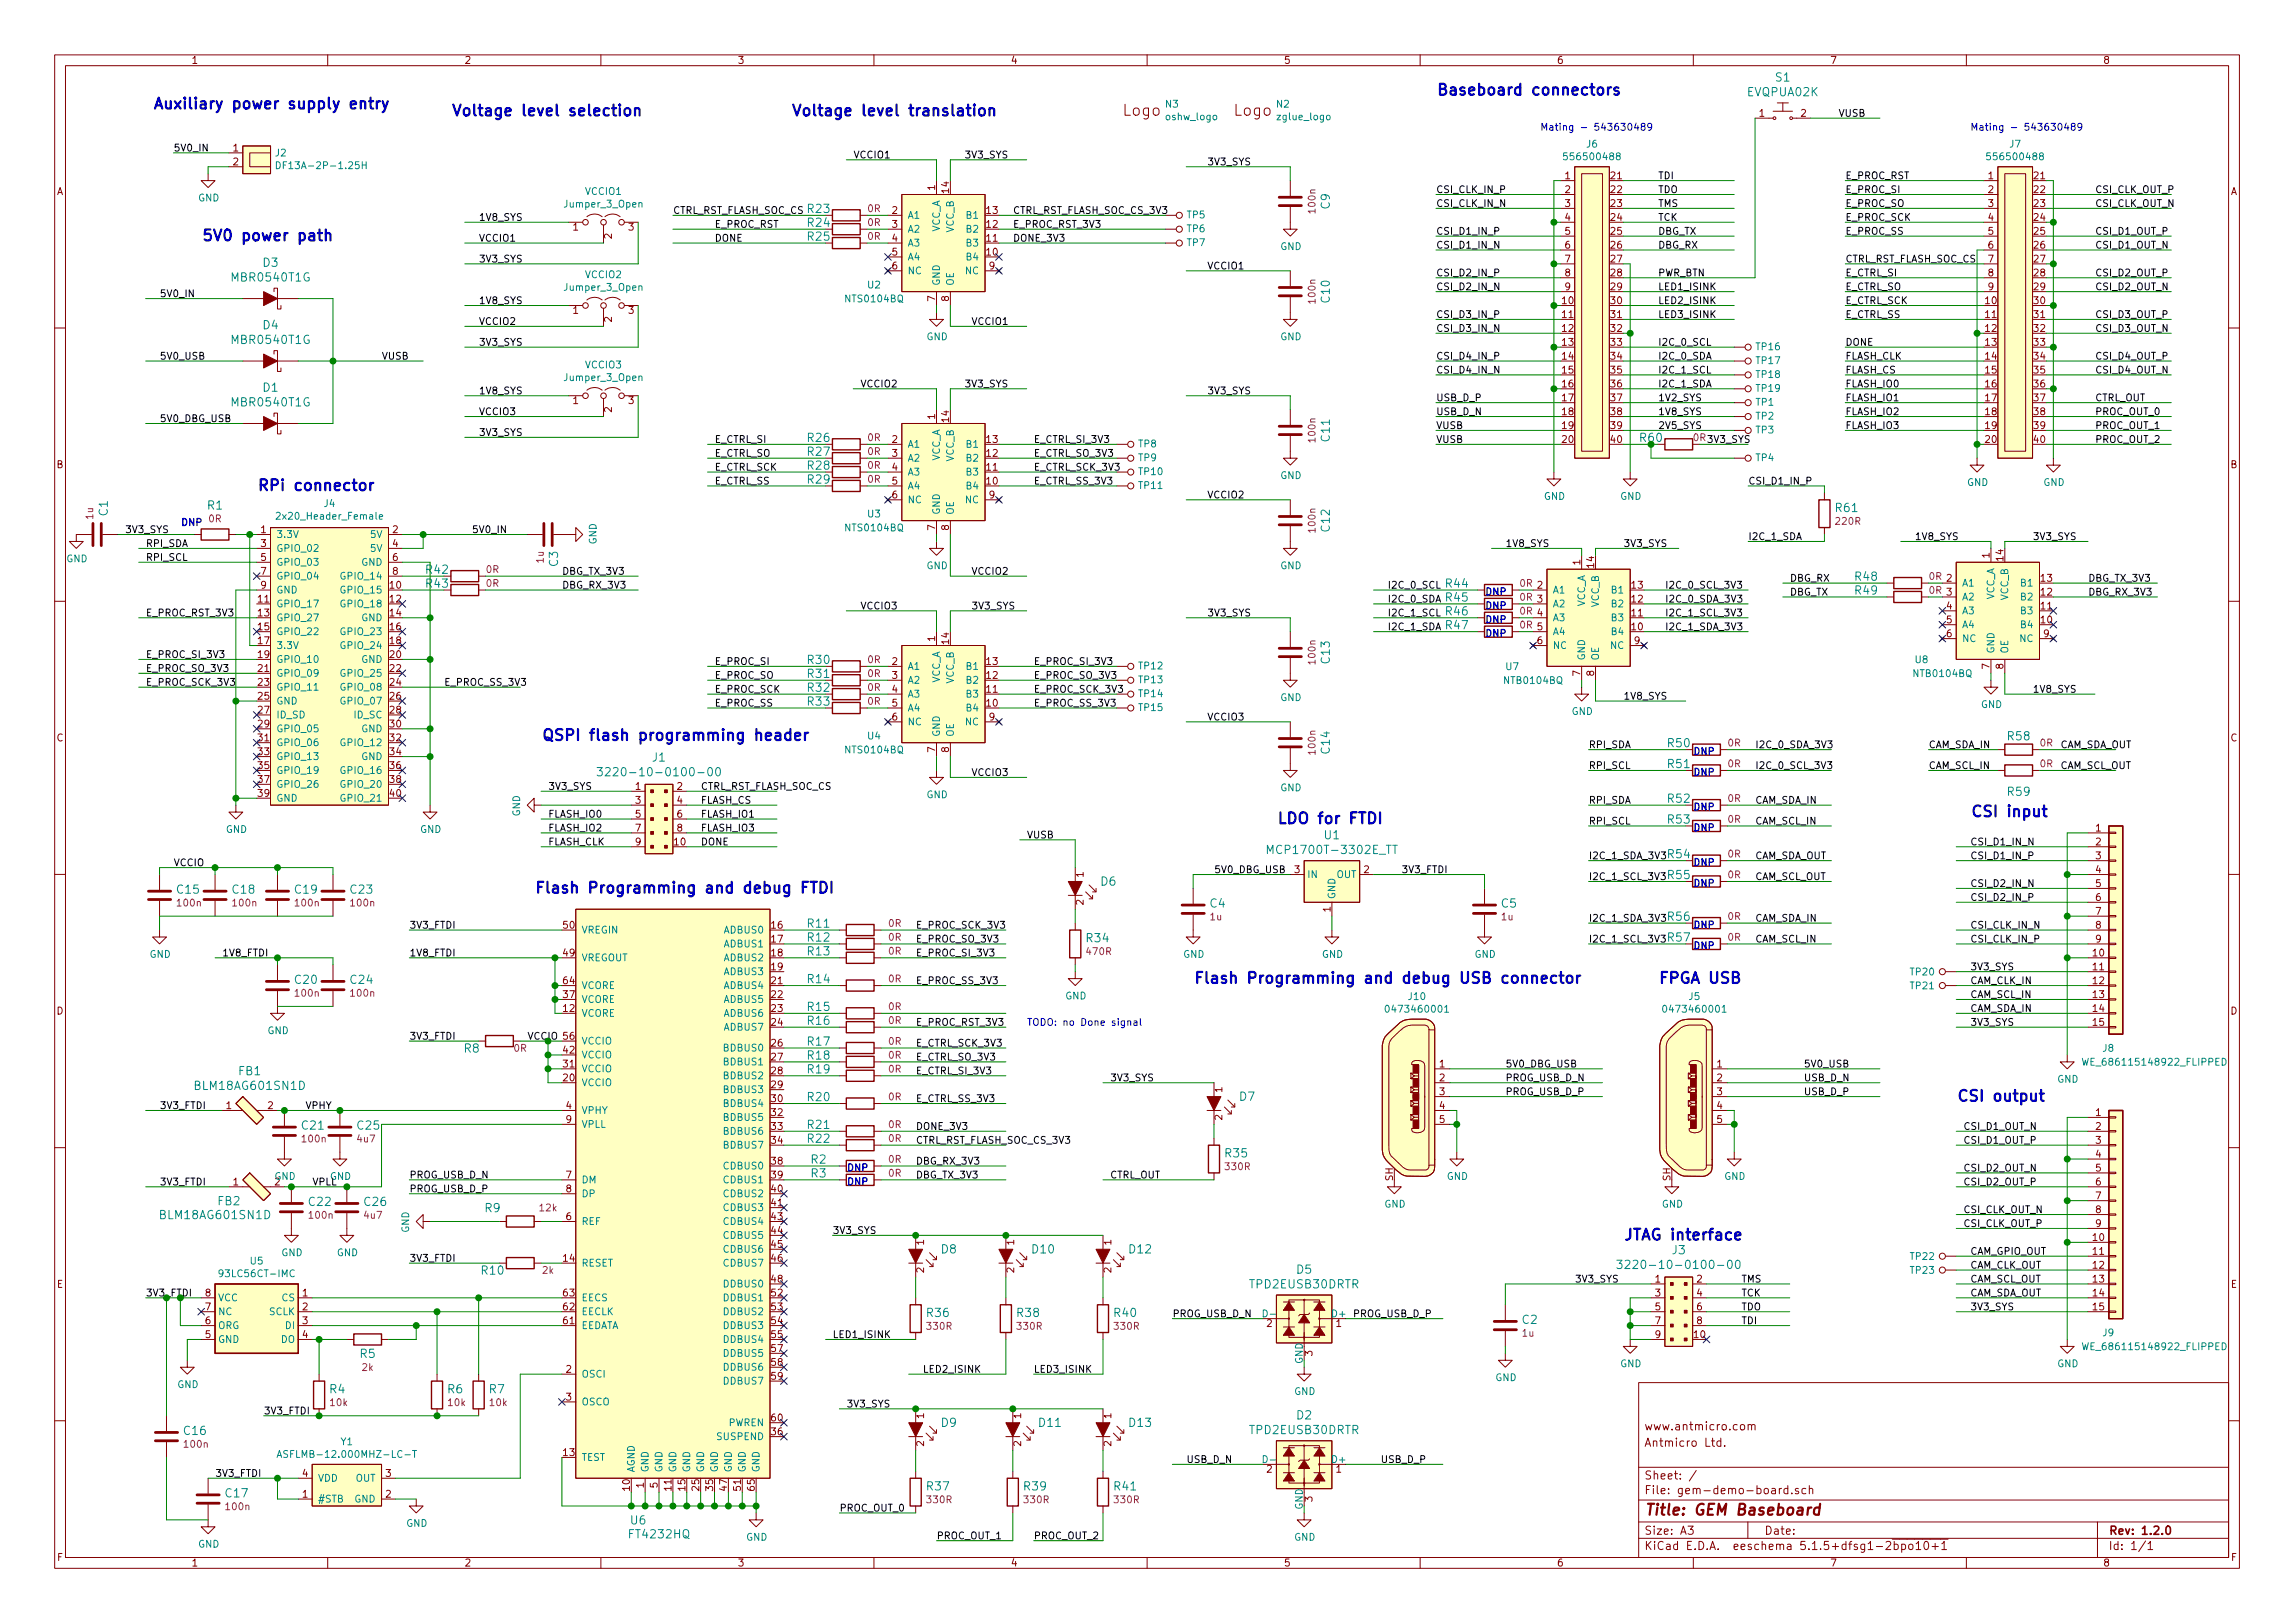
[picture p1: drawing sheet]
<svg xmlns="http://www.w3.org/2000/svg" width="420mm" height="297mm" viewBox="0 0 420 297" stroke-linecap="round" stroke-linejoin="round" font-family="sans-serif">
<defs><g id="words">
<g font-size="2.8" fill="#0000c2">
<text x="262.9" y="17.4">Baseboard connectors</text>
<text x="27.9" y="20">Auxiliary power supply entry</text>
<text x="82.5" y="21.2">Voltage level selection</text>
<text x="144.8" y="21.2">Voltage level translation</text>
<text x="36.8" y="44.1">5V0 power path</text>
<text x="47" y="89.8">RPi connector</text>
<text x="99.1" y="135.5">QSPI flash programming header</text>
<text x="360.7" y="149.5">CSI input</text>
<text x="233.7" y="150.8">LDO for FTDI</text>
<text x="97.8" y="163.5">Flash Programming and debug FTDI</text>
<text x="218.4" y="180">Flash Programming and debug USB connector</text>
<text x="303.5" y="180">FPGA USB</text>
<text x="358.1" y="201.6">CSI output</text>
<text x="297.2" y="227">JTAG interface</text>
</g>
<g font-size="2.8" fill="#840000">
<text x="205.6" y="21.2">Logo</text>
<text x="226" y="21.2">Logo</text>
<text x="301" y="277.3">Title: GEM Baseboard</text>
</g>
<g font-size="2.1" fill="#008484">
<text x="320" y="17.6">EVQPUA02K</text>
<text x="325.1" y="14.9">S1</text>
<text x="147.9" y="39">R23</text>
<text x="243.5" y="38.2" transform="rotate(-90 243.5 38.2)">C9</text>
<text x="147.9" y="44.1">R25</text>
<text x="42.7" y="51.5">MBR0540T1G</text>
<text x="48.2" y="48.8">D3</text>
<text x="243.5" y="55.3" transform="rotate(-90 243.5 55.3)">C10</text>
<text x="42.7" y="63">MBR0540T1G</text>
<text x="48.2" y="60.3">D4</text>
<text x="48.2" y="71.7">D1</text>
<text x="42.7" y="74.4">MBR0540T1G</text>
<text x="147.9" y="80.9">R26</text>
<text x="243.5" y="80.7" transform="rotate(-90 243.5 80.7)">C11</text>
<text x="147.9" y="86">R28</text>
<text x="19.7" y="94.4" transform="rotate(-90 19.7 94.4)">C1</text>
<text x="38" y="93.3">R1</text>
<text x="336.1" y="93.7">R61</text>
<text x="243.5" y="97.2" transform="rotate(-90 243.5 97.2)">C12</text>
<text x="78.1" y="105">R42</text>
<text x="78.1" y="107.6">R43</text>
<text x="102.2" y="103.6" transform="rotate(-90 102.2 103.6)">C3</text>
<text x="264.8" y="107.6">R44</text>
<text x="339.7" y="106.3">R48</text>
<text x="264.8" y="112.6">R46</text>
<text x="264.8" y="110.1">R45</text>
<text x="339.7" y="108.8">R49</text>
<text x="264.8" y="115.2">R47</text>
<text x="147.9" y="124.1">R31</text>
<text x="147.9" y="121.5">R30</text>
<text x="243.5" y="121.3" transform="rotate(-90 243.5 121.3)">C13</text>
<text x="147.9" y="129.1">R33</text>
<text x="243.5" y="137.9" transform="rotate(-90 243.5 137.9)">C14</text>
<text x="305.4" y="136.8">R50</text>
<text x="367.6" y="135.5">R58</text>
<text x="112.5" y="142.1">3220-10-0100-00</text>
<text x="119.5" y="139.4">J1</text>
<text x="305.4" y="140.6">R51</text>
<text x="305.4" y="146.9">R52</text>
<text x="367.6" y="145.7">R59</text>
<text x="242.5" y="153.6">U1</text>
<text x="305.4" y="150.7">R53</text>
<text x="233.2" y="156.3">MCP1700T-3302E_TT</text>
<text x="305.4" y="160.9">R55</text>
<text x="305.4" y="157.1">R54</text>
<text x="32.5" y="163.6">C15</text>
<text x="42.6" y="163.6">C18</text>
<text x="54.1" y="163.6">C19</text>
<text x="64.2" y="163.6">C23</text>
<text x="201.6" y="162.1">D6</text>
<text x="221.6" y="166.1">C4</text>
<text x="274.9" y="166.1">C5</text>
<text x="147.9" y="172.3">R12</text>
<text x="147.9" y="169.8">R11</text>
<text x="199" y="172.5">R34</text>
<text x="305.4" y="172.3">R57</text>
<text x="305.4" y="168.5">R56</text>
<text x="147.9" y="174.9">R13</text>
<text x="147.9" y="179.9">R14</text>
<text x="54.1" y="180.1">C20</text>
<text x="64.2" y="180.1">C24</text>
<text x="147.9" y="185">R15</text>
<text x="147.9" y="187.6">R16</text>
<text x="147.9" y="191.4">R17</text>
<text x="43.7" y="196.8">FB1</text>
<text x="85" y="192.6">R8</text>
<text x="147.9" y="193.9">R18</text>
<text x="147.9" y="196.5">R19</text>
<text x="36" y="199.5">BLM18AG601SN1D</text>
<text x="147.9" y="201.5">R20</text>
<text x="227" y="201.5">D7</text>
<text x="55.3" y="206.7">C21</text>
<text x="65.5" y="206.7">C25</text>
<text x="147.9" y="206.6">R21</text>
<text x="147.9" y="209.2">R22</text>
<text x="148.5" y="213">R2</text>
<text x="148.5" y="215.5">R3</text>
<text x="224.4" y="211.8">R35</text>
<text x="39.9" y="220.6">FB2</text>
<text x="56.6" y="220.7">C22</text>
<text x="66.8" y="220.7">C26</text>
<text x="88.8" y="221.9">R9</text>
<text x="29.7" y="223.1">BLM18AG601SN1D</text>
<text x="88.2" y="233.3">R10</text>
<text x="172.4" y="229.4">D8</text>
<text x="189" y="229.4">D10</text>
<text x="206.8" y="229.4">D12</text>
<text x="237.4" y="233.1">D5</text>
<text x="299.2" y="232.2">3220-10-0100-00</text>
<text x="306.2" y="229.6">J3</text>
<text x="229" y="235.8">TPD2EUSB30DRTR</text>
<text x="169.8" y="241">R36</text>
<text x="186.3" y="241">R38</text>
<text x="204.1" y="241">R40</text>
<text x="278.7" y="242.3">C2</text>
<text x="66" y="248.5">R5</text>
<text x="60.4" y="255">R4</text>
<text x="82" y="255">R6</text>
<text x="89.6" y="255">R7</text>
<text x="33.8" y="262.6">C16</text>
<text x="172.4" y="261.1">D9</text>
<text x="190.3" y="261.1">D11</text>
<text x="206.8" y="261.1">D13</text>
<text x="229" y="262.5">TPD2EUSB30DRTR</text>
<text x="237.4" y="259.8">D2</text>
<text x="41.4" y="274.1">C17</text>
<text x="169.8" y="272.8">R37</text>
<text x="187.6" y="272.8">R39</text>
<text x="204.1" y="272.8">R41</text>
<text x="115.4" y="281.5">FT4232HQ</text>
<text x="115.5" y="279">U6</text>
</g>
<g font-size="2.1" fill="#840000">
<text x="147.9" y="41.5">R24</text>
<text x="147.9" y="83.4">R27</text>
<text x="147.9" y="88.5">R29</text>
<text x="147.9" y="126.6">R32</text>
<text x="301" y="261.8">www.antmicro.com</text>
<text x="301" y="264.8">Antmicro Ltd.</text>
<text x="301" y="273.5">File: gem-demo-board.sch</text>
<text x="301" y="270.8">Sheet: /</text>
<text x="301" y="280.9">Size: A3</text>
<text x="323" y="280.9">Date:</text>
<text x="386" y="280.9">Rev: 1.2.0</text>
<text x="301" y="283.7">KiCad E.D.A. eeschema 5.1.5+dfsg1-2bpo10+1</text>
<text x="386" y="283.7">Id: 1/1</text>
</g>
<text font-size="2.1" fill="#008400" x="300.3" y="80.9">R60</text>
<g font-size="1.8" fill="#840000">
<text x="35" y="11.7">1</text>
<text x="85" y="11.7">2</text>
<text x="135" y="11.7">3</text>
<text x="185" y="11.7">4</text>
<text x="235" y="11.7">5</text>
<text x="285" y="11.7">6</text>
<text x="335" y="11.7">7</text>
<text x="385" y="11.7">8</text>
<text x="322.1" y="21.4">1</text>
<text x="329.7" y="21.4">2</text>
<text x="42.7" y="27.7">1</text>
<text x="10.4" y="35.7">A</text>
<text x="42.7" y="30.3">2</text>
<text x="171.2" y="34.8" transform="rotate(-90 171.2 34.8)">1</text>
<text x="173.7" y="35.3" transform="rotate(-90 173.7 35.3)">14</text>
<text x="286.5" y="32.8">1</text>
<text x="286.5" y="35.3">2</text>
<text x="294.9" y="32.8">21</text>
<text x="294.9" y="35.3">22</text>
<text x="364" y="32.8">1</text>
<text x="364" y="35.3">2</text>
<text x="372.4" y="32.8">21</text>
<text x="372.4" y="35.3">22</text>
<text x="408.4" y="35.7">A</text>
<text x="163.3" y="39.2">2</text>
<text x="163.3" y="41.7">3</text>
<text x="180.6" y="41.7">12</text>
<text x="180.6" y="39.2">13</text>
<text x="286.5" y="37.9">3</text>
<text x="286.5" y="40.4">4</text>
<text x="294.9" y="37.9">23</text>
<text x="294.9" y="40.4">24</text>
<text x="364" y="37.9">3</text>
<text x="364" y="40.4">4</text>
<text x="372.4" y="37.9">23</text>
<text x="372.4" y="40.4">24</text>
<text x="104.9" y="42.2">1</text>
<text x="112" y="43.7" transform="rotate(-90 112 43.7)">2</text>
<text x="115.1" y="42.2">3</text>
<text x="163.3" y="44.2">4</text>
<text x="163.3" y="46.8">5</text>
<text x="180.6" y="46.8">10</text>
<text x="180.6" y="44.2">11</text>
<text x="286.5" y="43">5</text>
<text x="286.5" y="45.5">6</text>
<text x="294.9" y="43">25</text>
<text x="294.9" y="45.5">26</text>
<text x="364" y="43">5</text>
<text x="364" y="45.5">6</text>
<text x="372.4" y="43">25</text>
<text x="372.4" y="45.5">26</text>
<text x="163.3" y="49.3">6</text>
<text x="181.1" y="49.3">9</text>
<text x="286.5" y="48">7</text>
<text x="286.5" y="50.6">8</text>
<text x="286.5" y="53.1">9</text>
<text x="294.9" y="48">27</text>
<text x="294.9" y="50.6">28</text>
<text x="294.9" y="53.1">29</text>
<text x="364" y="48">7</text>
<text x="364" y="50.6">8</text>
<text x="364" y="53.1">9</text>
<text x="372.4" y="48">27</text>
<text x="372.4" y="50.6">28</text>
<text x="372.4" y="53.1">29</text>
<text x="104.9" y="57.4">1</text>
<text x="112" y="58.9" transform="rotate(-90 112 58.9)">2</text>
<text x="115.1" y="57.4">3</text>
<text x="171.2" y="55.1" transform="rotate(-90 171.2 55.1)">7</text>
<text x="173.7" y="55.1" transform="rotate(-90 173.7 55.1)">8</text>
<text x="286.1" y="55.7">10</text>
<text x="286.1" y="58.2">11</text>
<text x="294.9" y="55.7">30</text>
<text x="294.9" y="58.2">31</text>
<text x="363.5" y="55.7">10</text>
<text x="363.5" y="58.2">11</text>
<text x="372.4" y="55.7">30</text>
<text x="372.4" y="58.2">31</text>
<text x="286.1" y="60.7">12</text>
<text x="286.1" y="63.3">13</text>
<text x="286.1" y="65.8">14</text>
<text x="294.9" y="60.7">32</text>
<text x="294.9" y="63.3">33</text>
<text x="294.9" y="65.8">34</text>
<text x="363.5" y="60.7">12</text>
<text x="363.5" y="63.3">13</text>
<text x="363.5" y="65.8">14</text>
<text x="372.4" y="60.7">32</text>
<text x="372.4" y="63.3">33</text>
<text x="372.4" y="65.8">34</text>
<text x="286.1" y="68.4">15</text>
<text x="286.1" y="70.9">16</text>
<text x="294.9" y="68.4">35</text>
<text x="294.9" y="70.9">36</text>
<text x="363.5" y="68.4">15</text>
<text x="363.5" y="70.9">16</text>
<text x="372.4" y="68.4">35</text>
<text x="372.4" y="70.9">36</text>
<text x="104.9" y="74">1</text>
<text x="112" y="75.4" transform="rotate(-90 112 75.4)">2</text>
<text x="115.1" y="74">3</text>
<text x="171.2" y="76.7" transform="rotate(-90 171.2 76.7)">1</text>
<text x="173.7" y="77.2" transform="rotate(-90 173.7 77.2)">14</text>
<text x="286.1" y="73.4">17</text>
<text x="286.1" y="76">18</text>
<text x="294.9" y="73.4">37</text>
<text x="294.9" y="76">38</text>
<text x="363.5" y="73.4">17</text>
<text x="363.5" y="76">18</text>
<text x="372.4" y="73.4">37</text>
<text x="372.4" y="76">38</text>
<text x="163.3" y="81.1">2</text>
<text x="163.3" y="83.6">3</text>
<text x="180.6" y="83.6">12</text>
<text x="180.6" y="81.1">13</text>
<text x="286.1" y="78.5">19</text>
<text x="286.1" y="81.1">20</text>
<text x="294.9" y="78.5">39</text>
<text x="294.9" y="81.1">40</text>
<text x="363.5" y="78.5">19</text>
<text x="363.5" y="81.1">20</text>
<text x="372.4" y="78.5">39</text>
<text x="372.4" y="81.1">40</text>
<text x="10.4" y="85.7">B</text>
<text x="163.3" y="86.1">4</text>
<text x="163.3" y="88.7">5</text>
<text x="180.6" y="88.7">10</text>
<text x="180.6" y="86.1">11</text>
<text x="408.4" y="85.7">B</text>
<text x="163.3" y="91.2">6</text>
<text x="181.1" y="91.2">9</text>
<text x="47.8" y="97.6">1</text>
<text x="47.8" y="100.1">3</text>
<text x="71.9" y="97.6">2</text>
<text x="71.9" y="100.1">4</text>
<text x="171.2" y="97" transform="rotate(-90 171.2 97)">7</text>
<text x="173.7" y="97" transform="rotate(-90 173.7 97)">8</text>
<text x="47.8" y="102.7">5</text>
<text x="47.8" y="105.2">7</text>
<text x="47.8" y="107.7">9</text>
<text x="71.4" y="107.7">10</text>
<text x="71.9" y="102.7">6</text>
<text x="71.9" y="105.2">8</text>
<text x="289.3" y="103.4" transform="rotate(-90 289.3 103.4)">1</text>
<text x="291.8" y="103.9" transform="rotate(-90 291.8 103.9)">14</text>
<text x="298.8" y="107.7">13</text>
<text x="364.2" y="102.1" transform="rotate(-90 364.2 102.1)">1</text>
<text x="366.8" y="102.6" transform="rotate(-90 366.8 102.6)">14</text>
<text x="373.7" y="106.5">13</text>
<text x="47.3" y="110.3">11</text>
<text x="47.3" y="112.8">13</text>
<text x="71.4" y="110.3">12</text>
<text x="71.4" y="112.8">14</text>
<text x="298.8" y="112.8">11</text>
<text x="298.8" y="110.3">12</text>
<text x="356.4" y="111.5">4</text>
<text x="373.7" y="111.5">11</text>
<text x="373.7" y="109">12</text>
<text x="47.3" y="115.4">15</text>
<text x="47.3" y="117.9">17</text>
<text x="71.4" y="115.4">16</text>
<text x="71.4" y="117.9">18</text>
<text x="171.2" y="117.4" transform="rotate(-90 171.2 117.4)">1</text>
<text x="173.7" y="117.8" transform="rotate(-90 173.7 117.8)">14</text>
<text x="281.5" y="117.9">6</text>
<text x="298.8" y="115.4">10</text>
<text x="299.2" y="117.9">9</text>
<text x="356.4" y="114.1">5</text>
<text x="356.4" y="116.6">6</text>
<text x="373.7" y="114.1">10</text>
<text x="374.2" y="116.6">9</text>
<text x="47.3" y="120.4">19</text>
<text x="47.3" y="123">21</text>
<text x="47.3" y="125.5">23</text>
<text x="71.4" y="120.4">20</text>
<text x="71.4" y="123">22</text>
<text x="71.4" y="125.5">24</text>
<text x="163.3" y="121.7">2</text>
<text x="163.3" y="124.2">3</text>
<text x="180.6" y="124.2">12</text>
<text x="180.6" y="121.7">13</text>
<text x="289.3" y="123.7" transform="rotate(-90 289.3 123.7)">7</text>
<text x="291.8" y="123.7" transform="rotate(-90 291.8 123.7)">8</text>
<text x="364.2" y="122.4" transform="rotate(-90 364.2 122.4)">7</text>
<text x="366.8" y="122.4" transform="rotate(-90 366.8 122.4)">8</text>
<text x="47.3" y="128.1">25</text>
<text x="47.3" y="130.6">27</text>
<text x="71.4" y="128.1">26</text>
<text x="71.4" y="130.6">28</text>
<text x="163.3" y="126.8">4</text>
<text x="163.3" y="129.3">5</text>
<text x="163.3" y="131.9">6</text>
<text x="180.6" y="129.3">10</text>
<text x="180.6" y="126.8">11</text>
<text x="181.1" y="131.9">9</text>
<text x="10.4" y="135.7">C</text>
<text x="47.3" y="133.1">29</text>
<text x="47.3" y="135.7">31</text>
<text x="71.4" y="133.1">30</text>
<text x="71.4" y="135.7">32</text>
<text x="171.2" y="137.7" transform="rotate(-90 171.2 137.7)">7</text>
<text x="173.7" y="137.7" transform="rotate(-90 173.7 137.7)">8</text>
<text x="408.4" y="135.7">C</text>
<text x="47.3" y="138.2">33</text>
<text x="47.3" y="140.8">35</text>
<text x="47.3" y="143.3">37</text>
<text x="71.4" y="138.2">34</text>
<text x="71.4" y="140.8">36</text>
<text x="71.4" y="143.3">38</text>
<text x="47.3" y="145.8">39</text>
<text x="71.4" y="145.8">40</text>
<text x="116.4" y="144.6">1</text>
<text x="116.4" y="147.1">3</text>
<text x="116.4" y="149.6">5</text>
<text x="124" y="144.6">2</text>
<text x="124" y="147.1">4</text>
<text x="124" y="149.6">6</text>
<text x="116.4" y="152.2">7</text>
<text x="116.4" y="154.7">9</text>
<text x="123.5" y="154.7">10</text>
<text x="124" y="152.2">8</text>
<text x="383.7" y="152.2">1</text>
<text x="383.7" y="154.7">2</text>
<text x="198.4" y="160.5" transform="rotate(-90 198.4 160.5)">1</text>
<text x="237" y="159.8">3</text>
<text x="249.7" y="159.8">2</text>
<text x="383.7" y="157.3">3</text>
<text x="383.7" y="159.8">4</text>
<text x="198.4" y="165.6" transform="rotate(-90 198.4 165.6)">2</text>
<text x="243.6" y="166.9" transform="rotate(-90 243.6 166.9)">1</text>
<text x="383.7" y="162.3">5</text>
<text x="383.7" y="164.9">6</text>
<text x="383.7" y="167.4">7</text>
<text x="103.2" y="170">50</text>
<text x="141.3" y="170">16</text>
<text x="141.3" y="172.5">17</text>
<text x="383.7" y="170">8</text>
<text x="383.7" y="172.5">9</text>
<text x="103.2" y="175">49</text>
<text x="141.3" y="175">18</text>
<text x="141.3" y="177.6">19</text>
<text x="383.2" y="175">10</text>
<text x="383.2" y="177.6">11</text>
<text x="10.4" y="185.7">D</text>
<text x="103.2" y="185.2">12</text>
<text x="103.2" y="182.7">37</text>
<text x="103.2" y="180.1">64</text>
<text x="141.3" y="180.1">21</text>
<text x="141.3" y="182.7">22</text>
<text x="141.3" y="185.2">23</text>
<text x="383.2" y="180.1">12</text>
<text x="383.2" y="182.7">13</text>
<text x="383.2" y="185.2">14</text>
<text x="408.4" y="185.7">D</text>
<text x="141.3" y="187.7">24</text>
<text x="141.3" y="191.6">26</text>
<text x="383.2" y="187.7">15</text>
<text x="103.2" y="197.9">20</text>
<text x="103.2" y="195.4">31</text>
<text x="103.2" y="192.8">42</text>
<text x="141.3" y="194.1">27</text>
<text x="141.3" y="196.6">28</text>
<text x="263.6" y="195.4">1</text>
<text x="263.6" y="197.9">2</text>
<text x="314.4" y="195.4">1</text>
<text x="314.4" y="197.9">2</text>
<text x="41.4" y="203">1</text>
<text x="49" y="203">2</text>
<text x="103.7" y="203">4</text>
<text x="141.3" y="199.2">29</text>
<text x="141.3" y="201.7">30</text>
<text x="223.8" y="199.9" transform="rotate(-90 223.8 199.9)">1</text>
<text x="263.6" y="200.4">3</text>
<text x="263.6" y="203">4</text>
<text x="314.4" y="200.4">3</text>
<text x="314.4" y="203">4</text>
<text x="103.7" y="205.5">9</text>
<text x="141.3" y="204.3">32</text>
<text x="141.3" y="206.8">33</text>
<text x="141.3" y="209.3">34</text>
<text x="223.8" y="205" transform="rotate(-90 223.8 205)">2</text>
<text x="263.6" y="205.5">5</text>
<text x="314.4" y="205.5">5</text>
<text x="383.7" y="204.3">1</text>
<text x="383.7" y="206.8">2</text>
<text x="383.7" y="209.3">3</text>
<text x="103.7" y="215.7">7</text>
<text x="141.3" y="213.1">38</text>
<text x="141.3" y="215.7">39</text>
<text x="383.7" y="211.9">4</text>
<text x="383.7" y="214.4">5</text>
<text x="42.7" y="217">1</text>
<text x="50.3" y="217">2</text>
<text x="103.7" y="218.2">8</text>
<text x="141.3" y="218.2">40</text>
<text x="141.3" y="220.8">41</text>
<text x="255" y="216.1" transform="rotate(-90 255 216.1)">SH</text>
<text x="305.8" y="216.1" transform="rotate(-90 305.8 216.1)">SH</text>
<text x="383.7" y="217">6</text>
<text x="383.7" y="219.5">7</text>
<text x="103.7" y="223.3">6</text>
<text x="141.3" y="223.3">43</text>
<text x="141.3" y="225.8">44</text>
<text x="169.2" y="227.8" transform="rotate(-90 169.2 227.8)">1</text>
<text x="185.7" y="227.8" transform="rotate(-90 185.7 227.8)">1</text>
<text x="203.5" y="227.8" transform="rotate(-90 203.5 227.8)">1</text>
<text x="383.2" y="227.1">10</text>
<text x="383.7" y="222">8</text>
<text x="383.7" y="224.6">9</text>
<text x="103.2" y="230.9">14</text>
<text x="141.3" y="228.4">45</text>
<text x="141.3" y="230.9">46</text>
<text x="169.2" y="232.9" transform="rotate(-90 169.2 232.9)">2</text>
<text x="185.7" y="232.9" transform="rotate(-90 185.7 232.9)">2</text>
<text x="203.5" y="232.9" transform="rotate(-90 203.5 232.9)">2</text>
<text x="383.2" y="229.7">11</text>
<text x="383.2" y="232.2">12</text>
<text x="10.4" y="235.7">E</text>
<text x="37.6" y="239.8">7</text>
<text x="37.6" y="237.3">8</text>
<text x="55.4" y="237.3">1</text>
<text x="55.4" y="239.8">2</text>
<text x="103.2" y="239.8">62</text>
<text x="103.2" y="237.3">63</text>
<text x="141.3" y="234.7">48</text>
<text x="141.3" y="237.3">52</text>
<text x="141.3" y="239.8">53</text>
<text x="303" y="234.7">1</text>
<text x="303" y="237.3">3</text>
<text x="303" y="239.8">5</text>
<text x="310.7" y="234.7">2</text>
<text x="310.7" y="237.3">4</text>
<text x="310.7" y="239.8">6</text>
<text x="383.2" y="234.7">13</text>
<text x="383.2" y="237.3">14</text>
<text x="383.2" y="239.8">15</text>
<text x="408.4" y="235.7">E</text>
<text x="37.6" y="244.9">5</text>
<text x="37.6" y="242.4">6</text>
<text x="55.4" y="242.4">3</text>
<text x="55.4" y="244.9">4</text>
<text x="103.2" y="242.4">61</text>
<text x="141.3" y="242.4">54</text>
<text x="141.3" y="244.9">55</text>
<text x="231.9" y="242.9">2</text>
<text x="244.6" y="242.9">1</text>
<text x="303" y="242.4">7</text>
<text x="303" y="244.9">9</text>
<text x="310.2" y="244.9">10</text>
<text x="310.7" y="242.4">8</text>
<text x="103.7" y="251.2">2</text>
<text x="141.3" y="247.4">57</text>
<text x="141.3" y="250">58</text>
<text x="240.3" y="248.2" transform="rotate(-90 240.3 248.2)">3</text>
<text x="103.7" y="256.3">3</text>
<text x="141.3" y="252.5">59</text>
<text x="141.3" y="262.7">36</text>
<text x="141.3" y="260.1">60</text>
<text x="169.2" y="259.6" transform="rotate(-90 169.2 259.6)">1</text>
<text x="186.9" y="259.6" transform="rotate(-90 186.9 259.6)">1</text>
<text x="203.5" y="259.6" transform="rotate(-90 203.5 259.6)">1</text>
<text x="103.2" y="266.5">13</text>
<text x="169.2" y="264.7" transform="rotate(-90 169.2 264.7)">2</text>
<text x="186.9" y="264.7" transform="rotate(-90 186.9 264.7)">2</text>
<text x="203.5" y="264.7" transform="rotate(-90 203.5 264.7)">2</text>
<text x="231.9" y="269.5">2</text>
<text x="244.6" y="269.5">1</text>
<text x="55.4" y="274.1">1</text>
<text x="55.4" y="270.3">4</text>
<text x="70.6" y="274.1">2</text>
<text x="70.6" y="270.3">3</text>
<text x="115.3" y="272.8" transform="rotate(-90 115.3 272.8)">10</text>
<text x="117.9" y="272.3" transform="rotate(-90 117.9 272.3)">1</text>
<text x="120.4" y="272.3" transform="rotate(-90 120.4 272.3)">5</text>
<text x="122.9" y="272.8" transform="rotate(-90 122.9 272.8)">11</text>
<text x="125.5" y="272.8" transform="rotate(-90 125.5 272.8)">15</text>
<text x="128" y="272.8" transform="rotate(-90 128 272.8)">25</text>
<text x="130.6" y="272.8" transform="rotate(-90 130.6 272.8)">35</text>
<text x="133.1" y="272.8" transform="rotate(-90 133.1 272.8)">47</text>
<text x="135.6" y="272.8" transform="rotate(-90 135.6 272.8)">51</text>
<text x="138.2" y="272.8" transform="rotate(-90 138.2 272.8)">65</text>
<text x="240.3" y="274.8" transform="rotate(-90 240.3 274.8)">3</text>
<text x="10.5" y="285.7">F</text>
<text x="35" y="286.7">1</text>
<text x="85" y="286.7">2</text>
<text x="135" y="286.7">3</text>
<text x="185" y="286.7">4</text>
<text x="235" y="286.7">5</text>
<text x="285" y="286.7">6</text>
<text x="335" y="286.7">7</text>
<text x="385" y="286.7">8</text>
<text x="408.5" y="285.7">F</text>
</g>
<g font-size="1.8" fill="#008484">
<text x="213.4" y="19.7">N3</text>
<text x="213.5" y="22">oshw_logo</text>
<text x="233.8" y="19.7">N2</text>
<text x="234.1" y="22">zglue_logo</text>
<text x="50.4" y="28.6">J2</text>
<text x="287" y="29.3">556500488</text>
<text x="290.5" y="27">J6</text>
<text x="364.5" y="29.3">556500488</text>
<text x="368" y="27">J7</text>
<text x="52" y="30.9">DF13A-2P-1.25H</text>
<text x="107.2" y="35.7">VCCIO1</text>
<text x="36.3" y="36.9">GND</text>
<text x="103.6" y="38">Jumper_3_Open</text>
<text x="166.1" y="40">A1</text>
<text x="177.1" y="40">B1</text>
<text x="217.3" y="40">TP5</text>
<text x="166.1" y="42.6">A2</text>
<text x="166.1" y="45.1">A3</text>
<text x="166.1" y="47.7">A4</text>
<text x="172.1" y="42.6" transform="rotate(-90 172.1 42.6)">VCC_A</text>
<text x="174.6" y="42.6" transform="rotate(-90 174.6 42.6)">VCC_B</text>
<text x="177.1" y="47.7">B4</text>
<text x="177.1" y="45.1">B3</text>
<text x="177.1" y="42.6">B2</text>
<text x="217.3" y="45">TP7</text>
<text x="217.3" y="42.5">TP6</text>
<text x="234.4" y="45.8">GND</text>
<text x="103.6" y="53.2">Jumper_3_Open</text>
<text x="107.2" y="50.9">VCCIO2</text>
<text x="158.9" y="52.8">U2</text>
<text x="166.1" y="50.2">NC</text>
<text x="172.1" y="52.4" transform="rotate(-90 172.1 52.4)">GND</text>
<text x="174.6" y="52.4" transform="rotate(-90 174.6 52.4)">OE</text>
<text x="176.8" y="50.2">NC</text>
<text x="155" y="55.3">NTS0104BQ</text>
<text x="169.6" y="62.3">GND</text>
<text x="234.4" y="62.3">GND</text>
<text x="321.6" y="64.1">TP16</text>
<text x="103.6" y="69.7">Jumper_3_Open</text>
<text x="107.2" y="67.4">VCCIO3</text>
<text x="321.6" y="71.7">TP19</text>
<text x="321.6" y="69.2">TP18</text>
<text x="321.6" y="66.6">TP17</text>
<text x="321.5" y="74.3">TP1</text>
<text x="321.5" y="76.8">TP2</text>
<text x="166.1" y="82">A1</text>
<text x="177.1" y="82">B1</text>
<text x="208.5" y="81.9">TP8</text>
<text x="321.5" y="79.3">TP3</text>
<text x="166.1" y="84.5">A2</text>
<text x="166.1" y="87">A3</text>
<text x="166.1" y="89.6">A4</text>
<text x="172.1" y="84.5" transform="rotate(-90 172.1 84.5)">VCC_A</text>
<text x="174.6" y="84.5" transform="rotate(-90 174.6 84.5)">VCC_B</text>
<text x="177.1" y="89.6">B4</text>
<text x="177.1" y="87">B3</text>
<text x="177.1" y="84.5">B2</text>
<text x="208.5" y="84.4">TP9</text>
<text x="208.6" y="87">TP10</text>
<text x="208.6" y="89.5">TP11</text>
<text x="234.4" y="87.7">GND</text>
<text x="321.5" y="84.4">TP4</text>
<text x="360.1" y="88.9">GND</text>
<text x="374.1" y="88.9">GND</text>
<text x="51.3" y="95.1">2x20_Header_Female</text>
<text x="59.4" y="92.8">J4</text>
<text x="158.9" y="94.7">U3</text>
<text x="166.1" y="92.1">NC</text>
<text x="172.1" y="94.3" transform="rotate(-90 172.1 94.3)">GND</text>
<text x="174.6" y="94.3" transform="rotate(-90 174.6 94.3)">OE</text>
<text x="176.8" y="92.1">NC</text>
<text x="282.7" y="91.5">GND</text>
<text x="296.6" y="91.5">GND</text>
<text x="50.5" y="98.5">3.3V</text>
<text x="50.5" y="101">GPIO_02</text>
<text x="67.9" y="98.5">5V</text>
<text x="67.9" y="101">5V</text>
<text x="109.2" y="99.7" transform="rotate(-90 109.2 99.7)">GND</text>
<text x="155" y="97.2">NTS0104BQ</text>
<text x="12.1" y="102.9">GND</text>
<text x="50.5" y="103.5">GPIO_03</text>
<text x="50.5" y="106.1">GPIO_04</text>
<text x="62.7" y="106.1">GPIO_14</text>
<text x="66.2" y="103.5">GND</text>
<text x="169.6" y="104.2">GND</text>
<text x="234.4" y="104.2">GND</text>
<text x="359.2" y="107.4">A1</text>
<text x="370.1" y="107.4">B1</text>
<text x="50.5" y="111.2">GPIO_17</text>
<text x="50.5" y="113.7">GPIO_27</text>
<text x="50.5" y="108.6">GND</text>
<text x="62.7" y="108.6">GPIO_15</text>
<text x="62.7" y="111.2">GPIO_18</text>
<text x="66.2" y="113.7">GND</text>
<text x="284.2" y="108.6">A1</text>
<text x="284.2" y="111.2">A2</text>
<text x="284.2" y="113.7">A3</text>
<text x="290.2" y="111.2" transform="rotate(-90 290.2 111.2)">VCC_A</text>
<text x="292.7" y="111.2" transform="rotate(-90 292.7 111.2)">VCC_B</text>
<text x="295.2" y="113.7">B3</text>
<text x="295.2" y="111.2">B2</text>
<text x="295.2" y="108.6">B1</text>
<text x="359.2" y="109.9">A2</text>
<text x="359.2" y="112.4">A3</text>
<text x="365.1" y="109.9" transform="rotate(-90 365.1 109.9)">VCC_A</text>
<text x="367.7" y="109.9" transform="rotate(-90 367.7 109.9)">VCC_B</text>
<text x="370.1" y="112.4">B3</text>
<text x="370.1" y="109.9">B2</text>
<text x="50.5" y="116.2">GPIO_22</text>
<text x="50.5" y="118.8">3.3V</text>
<text x="62.7" y="116.2">GPIO_23</text>
<text x="62.7" y="118.8">GPIO_24</text>
<text x="284.2" y="116.2">A4</text>
<text x="284.2" y="118.8">NC</text>
<text x="294.9" y="118.8">NC</text>
<text x="295.2" y="116.2">B4</text>
<text x="359.2" y="115">A4</text>
<text x="359.2" y="117.5">NC</text>
<text x="365.1" y="119.7" transform="rotate(-90 365.1 119.7)">GND</text>
<text x="367.7" y="119.7" transform="rotate(-90 367.7 119.7)">OE</text>
<text x="369.8" y="117.5">NC</text>
<text x="370.1" y="115">B4</text>
<text x="50.5" y="121.3">GPIO_10</text>
<text x="50.5" y="123.9">GPIO_09</text>
<text x="62.7" y="123.9">GPIO_25</text>
<text x="66.2" y="121.3">GND</text>
<text x="166.1" y="122.6">A1</text>
<text x="166.1" y="125.1">A2</text>
<text x="172.1" y="125.2" transform="rotate(-90 172.1 125.2)">VCC_A</text>
<text x="174.6" y="125.2" transform="rotate(-90 174.6 125.2)">VCC_B</text>
<text x="177.1" y="125.1">B2</text>
<text x="177.1" y="122.6">B1</text>
<text x="208.6" y="125.1">TP13</text>
<text x="208.6" y="122.5">TP12</text>
<text x="275.6" y="125.2">NTB0104BQ</text>
<text x="275.7" y="122.6">U7</text>
<text x="290.2" y="120.9" transform="rotate(-90 290.2 120.9)">GND</text>
<text x="292.7" y="120.9" transform="rotate(-90 292.7 120.9)">OE</text>
<text x="350.5" y="123.9">NTB0104BQ</text>
<text x="350.7" y="121.4">U8</text>
<text x="50.5" y="126.4">GPIO_11</text>
<text x="50.5" y="128.9">GND</text>
<text x="50.5" y="131.5">ID_SD</text>
<text x="62.7" y="126.4">GPIO_08</text>
<text x="62.7" y="128.9">GPIO_07</text>
<text x="64.9" y="131.5">ID_SC</text>
<text x="166.1" y="127.7">A3</text>
<text x="166.1" y="130.2">A4</text>
<text x="177.1" y="130.2">B4</text>
<text x="177.1" y="127.7">B3</text>
<text x="208.6" y="130.1">TP15</text>
<text x="208.6" y="127.6">TP14</text>
<text x="234.4" y="128.3">GND</text>
<text x="287.7" y="130.8">GND</text>
<text x="362.7" y="129.6">GND</text>
<text x="50.5" y="134">GPIO_05</text>
<text x="50.5" y="136.6">GPIO_06</text>
<text x="62.7" y="136.6">GPIO_12</text>
<text x="66.2" y="134">GND</text>
<text x="155" y="137.9">NTS0104BQ</text>
<text x="158.9" y="135.3">U4</text>
<text x="166.1" y="132.8">NC</text>
<text x="172.1" y="134.9" transform="rotate(-90 172.1 134.9)">GND</text>
<text x="174.6" y="134.9" transform="rotate(-90 174.6 134.9)">OE</text>
<text x="176.8" y="132.8">NC</text>
<text x="50.5" y="139.1">GPIO_13</text>
<text x="50.5" y="141.6">GPIO_19</text>
<text x="62.7" y="141.6">GPIO_16</text>
<text x="66.2" y="139.1">GND</text>
<text x="50.5" y="144.2">GPIO_26</text>
<text x="50.5" y="146.7">GND</text>
<text x="62.7" y="144.2">GPIO_20</text>
<text x="62.7" y="146.7">GPIO_21</text>
<text x="95.2" y="149.4" transform="rotate(-90 95.2 149.4)">GND</text>
<text x="169.6" y="146.1">GND</text>
<text x="234.4" y="144.8">GND</text>
<text x="41.4" y="152.4">GND</text>
<text x="76.9" y="152.4">GND</text>
<text x="239.3" y="160.7">IN</text>
<text x="244.7" y="160.7">OUT</text>
<text x="244.5" y="164.6" transform="rotate(-90 244.5 164.6)">GND</text>
<text x="106.4" y="170.9">VREGIN</text>
<text x="132.7" y="170.9">ADBUS0</text>
<text x="132.7" y="173.4">ADBUS1</text>
<text x="27.4" y="175.3">GND</text>
<text x="106.4" y="175.9">VREGOUT</text>
<text x="132.7" y="175.9">ADBUS2</text>
<text x="132.7" y="178.5">ADBUS3</text>
<text x="216.6" y="175.3">GND</text>
<text x="242" y="175.3">GND</text>
<text x="270" y="175.3">GND</text>
<text x="349.8" y="178.5">TP20</text>
<text x="106.4" y="183.6">VCORE</text>
<text x="106.4" y="181">VCORE</text>
<text x="132.7" y="181">ADBUS4</text>
<text x="132.7" y="183.6">ADBUS5</text>
<text x="195" y="182.9">GND</text>
<text x="254.5" y="185.3">0473460001</text>
<text x="257.9" y="183">J10</text>
<text x="305.3" y="185.3">0473460001</text>
<text x="309.2" y="183">J5</text>
<text x="349.8" y="181.1">TP21</text>
<text x="49" y="189.3">GND</text>
<text x="106.4" y="186.1">VCORE</text>
<text x="106.4" y="191.2">VCCIO</text>
<text x="132.7" y="186.1">ADBUS6</text>
<text x="132.7" y="188.6">ADBUS7</text>
<text x="106.4" y="196.3">VCCIO</text>
<text x="106.4" y="193.7">VCCIO</text>
<text x="132.7" y="192.4">BDBUS0</text>
<text x="132.7" y="195">BDBUS1</text>
<text x="132.7" y="197.5">BDBUS2</text>
<text x="382.4" y="195">WE_686115148922_FLIPPED</text>
<text x="385" y="192.5">J8</text>
<text x="106.4" y="198.8">VCCIO</text>
<text x="106.4" y="203.9">VPHY</text>
<text x="132.7" y="200.1">BDBUS3</text>
<text x="132.7" y="202.6">BDBUS4</text>
<text x="376.6" y="198.2">GND</text>
<text x="106.4" y="206.4">VPLL</text>
<text x="132.7" y="205.1">BDBUS5</text>
<text x="132.7" y="207.7">BDBUS6</text>
<text x="50.2" y="215.9">GND</text>
<text x="60.4" y="215.9">GND</text>
<text x="132.7" y="210.2">BDBUS7</text>
<text x="132.7" y="214">CDBUS0</text>
<text x="264.9" y="215.9">GND</text>
<text x="315.7" y="215.9">GND</text>
<text x="106.4" y="216.6">DM</text>
<text x="106.4" y="219.1">DP</text>
<text x="132.7" y="216.6">CDBUS1</text>
<text x="132.7" y="219.1">CDBUS2</text>
<text x="132.7" y="221.7">CDBUS3</text>
<text x="253.4" y="221">GND</text>
<text x="304.2" y="221">GND</text>
<text x="74.9" y="225.6" transform="rotate(-90 74.9 225.6)">GND</text>
<text x="106.4" y="224.2">REF</text>
<text x="132.7" y="224.2">CDBUS4</text>
<text x="132.7" y="226.7">CDBUS5</text>
<text x="40.8" y="233.7">93LC56CT-IMC</text>
<text x="45.9" y="231.4">U5</text>
<text x="51.5" y="229.9">GND</text>
<text x="61.7" y="229.9">GND</text>
<text x="106.4" y="231.8">RESET</text>
<text x="132.7" y="229.3">CDBUS6</text>
<text x="132.7" y="231.8">CDBUS7</text>
<text x="349.8" y="230.6">TP22</text>
<text x="349.8" y="233.1">TP23</text>
<text x="39.9" y="238.2">VCC</text>
<text x="51.6" y="238.2">CS</text>
<text x="106.4" y="238.2">EECS</text>
<text x="132.7" y="235.6">DDBUS0</text>
<text x="132.7" y="238.2">DDBUS1</text>
<text x="39.9" y="245.8">GND</text>
<text x="39.9" y="243.2">ORG</text>
<text x="39.9" y="240.7">NC</text>
<text x="49.3" y="240.7">SCLK</text>
<text x="51.5" y="245.8">DO</text>
<text x="52.3" y="243.2">DI</text>
<text x="106.4" y="243.2">EEDATA</text>
<text x="106.4" y="240.7">EECLK</text>
<text x="132.7" y="240.7">DDBUS2</text>
<text x="132.7" y="243.2">DDBUS3</text>
<text x="132.7" y="245.8">DDBUS4</text>
<text x="231.5" y="241.1">D-</text>
<text x="244" y="241.1">D+</text>
<text x="385" y="244.6">J9</text>
<text x="132.7" y="248.3">DDBUS5</text>
<text x="132.7" y="250.9">DDBUS6</text>
<text x="238.5" y="249.6" transform="rotate(-90 238.5 249.6)">GND</text>
<text x="296.6" y="250.2">GND</text>
<text x="376.6" y="250.2">GND</text>
<text x="382.4" y="247.1">WE_686115148922_FLIPPED</text>
<text x="32.5" y="254">GND</text>
<text x="106.4" y="252.1">OSCI</text>
<text x="106.4" y="257.2">OSCO</text>
<text x="132.7" y="253.4">DDBUS7</text>
<text x="236.9" y="255.3">GND</text>
<text x="273.8" y="252.8">GND</text>
<text x="131.4" y="263.6">SUSPEND</text>
<text x="133.4" y="261">PWREN</text>
<text x="52.6" y="266.8">ASFLMB-12.000MHZ-LC-T</text>
<text x="62.4" y="264.5">Y1</text>
<text x="106.4" y="267.4">TEST</text>
<text x="116.2" y="269.5" transform="rotate(-90 116.2 269.5)">AGND</text>
<text x="118.7" y="269.5" transform="rotate(-90 118.7 269.5)">GND</text>
<text x="121.3" y="269.5" transform="rotate(-90 121.3 269.5)">GND</text>
<text x="123.8" y="269.5" transform="rotate(-90 123.8 269.5)">GND</text>
<text x="126.4" y="269.5" transform="rotate(-90 126.4 269.5)">GND</text>
<text x="128.9" y="269.5" transform="rotate(-90 128.9 269.5)">GND</text>
<text x="131.4" y="269.5" transform="rotate(-90 131.4 269.5)">GND</text>
<text x="134" y="269.5" transform="rotate(-90 134 269.5)">GND</text>
<text x="136.5" y="269.5" transform="rotate(-90 136.5 269.5)">GND</text>
<text x="139.1" y="269.5" transform="rotate(-90 139.1 269.5)">GND</text>
<text x="231.5" y="267.8">D-</text>
<text x="244" y="267.8">D+</text>
<text x="58.2" y="275">#STB</text>
<text x="58.2" y="271.2">VDD</text>
<text x="64.9" y="275">GND</text>
<text x="65.1" y="271.2">OUT</text>
<text x="74.4" y="279.4">GND</text>
<text x="136.6" y="282">GND</text>
<text x="236.9" y="282">GND</text>
<text x="238.5" y="276.3" transform="rotate(-90 238.5 276.3)">GND</text>
<text x="36.3" y="283.2">GND</text>
</g>
<g font-size="1.8" fill="#0000c2">
<text x="281.9" y="23.9">Mating - 543630489</text>
<text x="360.7" y="23.9">Mating - 543630489</text>
<text x="33" y="96.3">DNP</text>
<text x="271.8" y="111.5">DNP</text>
<text x="271.8" y="109">DNP</text>
<text x="271.8" y="116.6">DNP</text>
<text x="271.8" y="114">DNP</text>
<text x="309.9" y="138.2">DNP</text>
<text x="309.9" y="142">DNP</text>
<text x="309.9" y="148.3">DNP</text>
<text x="309.9" y="152.1">DNP</text>
<text x="309.9" y="158.5">DNP</text>
<text x="309.9" y="162.3">DNP</text>
<text x="309.9" y="169.9">DNP</text>
<text x="309.9" y="173.7">DNP</text>
<text x="188" y="187.7">TODO: no Done signal</text>
<text x="154.9" y="214.4">DNP</text>
<text x="154.9" y="216.9">DNP</text>
</g>
<g font-size="1.8">
<text x="336.5" y="21.4">VUSB</text>
<text x="31.7" y="27.7">5V0_IN</text>
<text x="156.2" y="29">VCCIO1</text>
<text x="176.5" y="29">3V3_SYS</text>
<text x="221" y="30.3">3V3_SYS</text>
<text x="262.9" y="35.3">CSI_CLK_IN_P</text>
<text x="303.5" y="35.3">TDO</text>
<text x="303.5" y="32.8">TDI</text>
<text x="337.8" y="32.8">E_PROC_RST</text>
<text x="337.8" y="35.3">E_PROC_SI</text>
<text x="383.5" y="35.3">CSI_CLK_OUT_P</text>
<text x="87.6" y="40.4">1V8_SYS</text>
<text x="123.2" y="39.2">CTRL_RST_FLASH_SOC_CS</text>
<text x="130.8" y="41.7">E_PROC_RST</text>
<text x="185.4" y="39.2">CTRL_RST_FLASH_SOC_CS_3V3</text>
<text x="185.4" y="41.7">E_PROC_RST_3V3</text>
<text x="262.9" y="37.9">CSI_CLK_IN_N</text>
<text x="303.5" y="40.4">TCK</text>
<text x="303.5" y="37.9">TMS</text>
<text x="337.8" y="40.4">E_PROC_SCK</text>
<text x="337.8" y="37.9">E_PROC_SO</text>
<text x="383.5" y="37.9">CSI_CLK_OUT_N</text>
<text x="87.6" y="44.2">VCCIO1</text>
<text x="130.8" y="44.2">DONE</text>
<text x="185.4" y="44.2">DONE_3V3</text>
<text x="262.9" y="45.5">CSI_D1_IN_N</text>
<text x="262.9" y="43">CSI_D1_IN_P</text>
<text x="303.5" y="43">DBG_TX</text>
<text x="303.5" y="45.5">DBG_RX</text>
<text x="337.8" y="43">E_PROC_SS</text>
<text x="383.5" y="45.5">CSI_D1_OUT_N</text>
<text x="383.5" y="43">CSI_D1_OUT_P</text>
<text x="87.6" y="48">3V3_SYS</text>
<text x="221" y="49.3">VCCIO1</text>
<text x="262.9" y="50.6">CSI_D2_IN_P</text>
<text x="262.9" y="53.1">CSI_D2_IN_N</text>
<text x="303.5" y="53.1">LED1_ISINK</text>
<text x="303.5" y="50.6">PWR_BTN</text>
<text x="337.8" y="53.1">E_CTRL_SO</text>
<text x="337.8" y="50.6">E_CTRL_SI</text>
<text x="337.8" y="48">CTRL_RST_FLASH_SOC_CS</text>
<text x="383.5" y="53.1">CSI_D2_OUT_N</text>
<text x="383.5" y="50.6">CSI_D2_OUT_P</text>
<text x="29.2" y="54.4">5V0_IN</text>
<text x="87.6" y="55.7">1V8_SYS</text>
<text x="87.6" y="59.5">VCCIO2</text>
<text x="177.8" y="59.5">VCCIO1</text>
<text x="262.9" y="58.2">CSI_D3_IN_P</text>
<text x="303.5" y="58.2">LED3_ISINK</text>
<text x="303.5" y="55.7">LED2_ISINK</text>
<text x="337.8" y="58.2">E_CTRL_SS</text>
<text x="337.8" y="55.7">E_CTRL_SCK</text>
<text x="383.5" y="58.2">CSI_D3_OUT_P</text>
<text x="29.2" y="65.8">5V0_USB</text>
<text x="69.8" y="65.8">VUSB</text>
<text x="87.6" y="63.3">3V3_SYS</text>
<text x="262.9" y="65.8">CSI_D4_IN_P</text>
<text x="262.9" y="60.7">CSI_D3_IN_N</text>
<text x="303.5" y="65.8">I2C_0_SDA</text>
<text x="303.5" y="63.3">I2C_0_SCL</text>
<text x="337.8" y="63.3">DONE</text>
<text x="337.8" y="65.8">FLASH_CLK</text>
<text x="383.5" y="65.8">CSI_D4_OUT_P</text>
<text x="383.5" y="60.7">CSI_D3_OUT_N</text>
<text x="157.5" y="70.9">VCCIO2</text>
<text x="176.5" y="70.9">3V3_SYS</text>
<text x="262.9" y="68.4">CSI_D4_IN_N</text>
<text x="303.5" y="70.9">I2C_1_SDA</text>
<text x="303.5" y="68.4">I2C_1_SCL</text>
<text x="337.8" y="68.4">FLASH_CS</text>
<text x="337.8" y="70.9">FLASH_IO0</text>
<text x="383.5" y="68.4">CSI_D4_OUT_N</text>
<text x="29.2" y="77.3">5V0_DBG_USB</text>
<text x="87.6" y="72.2">1V8_SYS</text>
<text x="87.6" y="76">VCCIO3</text>
<text x="221" y="72.2">3V3_SYS</text>
<text x="262.9" y="73.4">USB_D_P</text>
<text x="262.9" y="76">USB_D_N</text>
<text x="303.5" y="73.4">1V2_SYS</text>
<text x="303.5" y="76">1V8_SYS</text>
<text x="337.8" y="73.4">FLASH_IO1</text>
<text x="337.8" y="76">FLASH_IO2</text>
<text x="383.5" y="76">PROC_OUT_0</text>
<text x="383.5" y="73.4">CTRL_OUT</text>
<text x="87.6" y="79.8">3V3_SYS</text>
<text x="130.8" y="83.6">E_CTRL_SO</text>
<text x="130.8" y="81.1">E_CTRL_SI</text>
<text x="189.2" y="83.6">E_CTRL_SO_3V3</text>
<text x="189.2" y="81.1">E_CTRL_SI_3V3</text>
<text x="262.9" y="78.5">VUSB</text>
<text x="262.9" y="81.1">VUSB</text>
<text x="303.5" y="78.5">2V5_SYS</text>
<text x="310" y="80.7">0R3V3_SYS</text>
<text x="337.8" y="78.5">FLASH_IO3</text>
<text x="383.5" y="81.1">PROC_OUT_2</text>
<text x="383.5" y="78.5">PROC_OUT_1</text>
<text x="130.8" y="88.7">E_CTRL_SS</text>
<text x="130.8" y="86.1">E_CTRL_SCK</text>
<text x="189.2" y="88.7">E_CTRL_SS_3V3</text>
<text x="189.2" y="86.1">E_CTRL_SCK_3V3</text>
<text x="320" y="88.7">CSI_D1_IN_P</text>
<text x="221" y="91.2">VCCIO2</text>
<text x="22.9" y="97.6">3V3_SYS</text>
<text x="26.7" y="100.1">RPI_SDA</text>
<text x="86.4" y="97.6">5V0_IN</text>
<text x="275.6" y="100.1">1V8_SYS</text>
<text x="297.2" y="100.1">3V3_SYS</text>
<text x="320" y="98.8">I2C_1_SDA</text>
<text x="350.5" y="98.8">1V8_SYS</text>
<text x="372.1" y="98.8">3V3_SYS</text>
<text x="26.7" y="102.7">RPI_SCL</text>
<text x="102.9" y="105.2">DBG_TX_3V3</text>
<text x="102.9" y="107.7">DBG_RX_3V3</text>
<text x="177.8" y="105.2">VCCIO2</text>
<text x="254" y="107.7">I2C_0_SCL</text>
<text x="304.8" y="107.7">I2C_0_SCL_3V3</text>
<text x="327.7" y="106.5">DBG_RX</text>
<text x="382.3" y="106.5">DBG_TX_3V3</text>
<text x="26.7" y="112.8">E_PROC_RST_3V3</text>
<text x="157.5" y="111.5">VCCIO3</text>
<text x="177.8" y="111.5">3V3_SYS</text>
<text x="221" y="112.8">3V3_SYS</text>
<text x="254" y="112.8">I2C_1_SCL</text>
<text x="254" y="110.3">I2C_0_SDA</text>
<text x="304.8" y="110.3">I2C_0_SDA_3V3</text>
<text x="304.8" y="112.8">I2C_1_SCL_3V3</text>
<text x="327.7" y="109">DBG_TX</text>
<text x="382.3" y="109">DBG_RX_3V3</text>
<text x="254" y="115.4">I2C_1_SDA</text>
<text x="304.8" y="115.4">I2C_1_SDA_3V3</text>
<text x="26.7" y="120.4">E_PROC_SI_3V3</text>
<text x="26.7" y="123">E_PROC_SO_3V3</text>
<text x="26.7" y="125.5">E_PROC_SCK_3V3</text>
<text x="81.3" y="125.5">E_PROC_SS_3V3</text>
<text x="130.8" y="124.2">E_PROC_SO</text>
<text x="130.8" y="121.7">E_PROC_SI</text>
<text x="189.2" y="124.2">E_PROC_SO_3V3</text>
<text x="189.2" y="121.7">E_PROC_SI_3V3</text>
<text x="130.8" y="129.3">E_PROC_SS</text>
<text x="130.8" y="126.8">E_PROC_SCK</text>
<text x="189.2" y="129.3">E_PROC_SS_3V3</text>
<text x="189.2" y="126.8">E_PROC_SCK_3V3</text>
<text x="221" y="131.9">VCCIO3</text>
<text x="297.2" y="128.1">1V8_SYS</text>
<text x="372.1" y="126.8">1V8_SYS</text>
<text x="290.8" y="136.9">RPI_SDA</text>
<text x="321.3" y="136.9">I2C_0_SDA_3V3</text>
<text x="353.1" y="136.9">CAM_SDA_IN</text>
<text x="377.2" y="136.9">CAM_SDA_OUT</text>
<text x="177.8" y="142">VCCIO3</text>
<text x="290.8" y="140.8">RPI_SCL</text>
<text x="321.3" y="140.8">I2C_0_SCL_3V3</text>
<text x="353.1" y="140.8">CAM_SCL_IN</text>
<text x="377.2" y="140.8">CAM_SCL_OUT</text>
<text x="100.3" y="149.6">FLASH_IO0</text>
<text x="100.3" y="144.6">3V3_SYS</text>
<text x="128.3" y="149.6">FLASH_IO1</text>
<text x="128.3" y="147.1">FLASH_CS</text>
<text x="128.3" y="144.6">CTRL_RST_FLASH_SOC_CS</text>
<text x="290.8" y="147.1">RPI_SDA</text>
<text x="321.3" y="147.1">CAM_SDA_IN</text>
<text x="100.3" y="154.7">FLASH_CLK</text>
<text x="100.3" y="152.2">FLASH_IO2</text>
<text x="128.3" y="154.7">DONE</text>
<text x="128.3" y="152.2">FLASH_IO3</text>
<text x="188" y="153.5">VUSB</text>
<text x="290.8" y="150.9">RPI_SCL</text>
<text x="321.3" y="150.9">CAM_SCL_IN</text>
<text x="360.7" y="154.7">CSI_D1_IN_N</text>
<text x="31.7" y="158.5">VCCIO</text>
<text x="222.2" y="159.8">5V0_DBG_USB</text>
<text x="256.5" y="159.8">3V3_FTDI</text>
<text x="290.8" y="157.3">I2C_1_SDA_3V3</text>
<text x="290.8" y="161.1">I2C_1_SCL_3V3</text>
<text x="321.3" y="161.1">CAM_SCL_OUT</text>
<text x="321.3" y="157.3">CAM_SDA_OUT</text>
<text x="360.7" y="157.3">CSI_D1_IN_P</text>
<text x="360.7" y="162.3">CSI_D2_IN_N</text>
<text x="360.7" y="164.9">CSI_D2_IN_P</text>
<text x="74.9" y="170">3V3_FTDI</text>
<text x="167.6" y="172.5">E_PROC_SO_3V3</text>
<text x="167.6" y="170">E_PROC_SCK_3V3</text>
<text x="290.8" y="172.5">I2C_1_SCL_3V3</text>
<text x="290.8" y="168.7">I2C_1_SDA_3V3</text>
<text x="321.3" y="168.7">CAM_SDA_IN</text>
<text x="321.3" y="172.5">CAM_SCL_IN</text>
<text x="360.7" y="170">CSI_CLK_IN_N</text>
<text x="360.7" y="172.5">CSI_CLK_IN_P</text>
<text x="40.6" y="175">1V8_FTDI</text>
<text x="74.9" y="175">1V8_FTDI</text>
<text x="167.6" y="175">E_PROC_SI_3V3</text>
<text x="360.7" y="177.6">3V3_SYS</text>
<text x="167.6" y="180.1">E_PROC_SS_3V3</text>
<text x="360.7" y="185.2">CAM_SDA_IN</text>
<text x="360.7" y="182.7">CAM_SCL_IN</text>
<text x="360.7" y="180.1">CAM_CLK_IN</text>
<text x="74.9" y="190.3">3V3_FTDI</text>
<text x="96.5" y="190.3">VCCIO 56</text>
<text x="167.6" y="191.6">E_CTRL_SCK_3V3</text>
<text x="167.6" y="187.7">E_PROC_RST_3V3</text>
<text x="360.7" y="187.7">3V3_SYS</text>
<text x="167.6" y="196.6">E_CTRL_SI_3V3</text>
<text x="167.6" y="194.1">E_CTRL_SO_3V3</text>
<text x="203.2" y="197.9">3V3_SYS</text>
<text x="275.6" y="195.4">5V0_DBG_USB</text>
<text x="275.6" y="197.9">PROG_USB_D_N</text>
<text x="330.2" y="195.4">5V0_USB</text>
<text x="330.2" y="197.9">USB_D_N</text>
<text x="29.2" y="203">3V3_FTDI</text>
<text x="55.9" y="203">VPHY</text>
<text x="167.6" y="201.7">E_CTRL_SS_3V3</text>
<text x="275.6" y="200.4">PROG_USB_D_P</text>
<text x="330.2" y="200.4">USB_D_P</text>
<text x="167.6" y="209.3">CTRL_RST_FLASH_SOC_CS_3V3</text>
<text x="167.6" y="206.8">DONE_3V3</text>
<text x="359.4" y="209.3">CSI_D1_OUT_P</text>
<text x="359.4" y="206.8">CSI_D1_OUT_N</text>
<text x="74.9" y="215.7">PROG_USB_D_N</text>
<text x="167.6" y="213.1">DBG_RX_3V3</text>
<text x="167.6" y="215.7">DBG_TX_3V3</text>
<text x="203.2" y="215.7">CTRL_OUT</text>
<text x="359.4" y="214.4">CSI_D2_OUT_N</text>
<text x="29.2" y="217">3V3_FTDI</text>
<text x="57.1" y="217">VPLL</text>
<text x="74.9" y="218.2">PROG_USB_D_P</text>
<text x="359.4" y="217">CSI_D2_OUT_P</text>
<text x="152.4" y="225.8">3V3_SYS</text>
<text x="359.4" y="222">CSI_CLK_OUT_N</text>
<text x="359.4" y="224.6">CSI_CLK_OUT_P</text>
<text x="74.9" y="230.9">3V3_FTDI</text>
<text x="360.7" y="232.2">CAM_CLK_OUT</text>
<text x="360.7" y="229.7">CAM_GPIO_OUT</text>
<text x="288.3" y="234.7">3V3_SYS</text>
<text x="318.8" y="237.3">TCK</text>
<text x="318.8" y="234.7">TMS</text>
<text x="318.8" y="239.8">TDO</text>
<text x="360.7" y="237.3">CAM_SDA_OUT</text>
<text x="360.7" y="234.7">CAM_SCL_OUT</text>
<text x="360.7" y="239.8">3V3_SYS</text>
<text x="152.4" y="244.9">LED1_ISINK</text>
<text x="214.6" y="241.1">PROG_USB_D_N</text>
<text x="247.6" y="241.1">PROG_USB_D_P</text>
<text x="318.8" y="242.4">TDI</text>
<text x="168.9" y="251.2">LED2_ISINK</text>
<text x="189.2" y="251.2">LED3_ISINK</text>
<text x="154.9" y="257.6">3V3_SYS</text>
<text x="48.3" y="258.9">3V3_FTDI</text>
<text x="217.2" y="267.8">USB_D_N</text>
<text x="252.7" y="267.8">USB_D_P</text>
<text x="39.4" y="270.3">3V3_FTDI</text>
<text x="153.7" y="276.6">PROC_OUT_0</text>
<text x="171.4" y="281.7">PROC_OUT_1</text>
<text x="189.2" y="281.7">PROC_OUT_2</text>
</g>
<g font-size="1.8" fill="#840084">
<text x="158.9" y="41.4">0R</text>
<text x="158.9" y="38.8">0R</text>
<text x="240.8" y="38.9" transform="rotate(-90 240.8 38.9)">100n</text>
<text x="158.9" y="43.9">0R</text>
<text x="240.8" y="55.4" transform="rotate(-90 240.8 55.4)">100n</text>
<text x="158.9" y="83.3">0R</text>
<text x="158.9" y="80.7">0R</text>
<text x="240.8" y="80.8" transform="rotate(-90 240.8 80.8)">100n</text>
<text x="158.9" y="88.4">0R</text>
<text x="158.9" y="85.8">0R</text>
<text x="17.1" y="95" transform="rotate(-90 17.1 95)">1u</text>
<text x="38.3" y="95.6">0R</text>
<text x="240.8" y="97.3" transform="rotate(-90 240.8 97.3)">100n</text>
<text x="336.2" y="96">220R</text>
<text x="89.1" y="104.9">0R</text>
<text x="89.1" y="107.4">0R</text>
<text x="99.5" y="103" transform="rotate(-90 99.5 103)">1u</text>
<text x="158.9" y="123.9">0R</text>
<text x="158.9" y="121.4">0R</text>
<text x="240.8" y="121.4" transform="rotate(-90 240.8 121.4)">100n</text>
<text x="158.9" y="129">0R</text>
<text x="158.9" y="126.5">0R</text>
<text x="240.8" y="137.9" transform="rotate(-90 240.8 137.9)">100n</text>
<text x="316.4" y="136.6">0R</text>
<text x="373.5" y="136.6">0R</text>
<text x="316.4" y="140.4">0R</text>
<text x="373.5" y="140.4">0R</text>
<text x="316.4" y="146.8">0R</text>
<text x="316.4" y="150.6">0R</text>
<text x="316.4" y="160.7">0R</text>
<text x="316.4" y="156.9">0R</text>
<text x="32.6" y="165.9">100n</text>
<text x="42.7" y="165.9">100n</text>
<text x="54.2" y="165.9">100n</text>
<text x="64.3" y="165.9">100n</text>
<text x="162.7" y="172.2">0R</text>
<text x="162.7" y="169.6">0R</text>
<text x="221.6" y="168.4">1u</text>
<text x="274.9" y="168.4">1u</text>
<text x="316.4" y="172.2">0R</text>
<text x="316.4" y="168.4">0R</text>
<text x="162.7" y="174.7">0R</text>
<text x="162.7" y="179.8">0R</text>
<text x="199" y="174.8">470R</text>
<text x="54.2" y="182.4">100n</text>
<text x="64.3" y="182.4">100n</text>
<text x="162.7" y="184.9">0R</text>
<text x="162.7" y="187.4">0R</text>
<text x="162.7" y="191.2">0R</text>
<text x="94.1" y="192.5">0R</text>
<text x="162.7" y="193.8">0R</text>
<text x="162.7" y="196.3">0R</text>
<text x="162.7" y="201.4">0R</text>
<text x="55.4" y="209.1">100n</text>
<text x="65.5" y="209.1">4u7</text>
<text x="162.7" y="206.5">0R</text>
<text x="162.7" y="209">0R</text>
<text x="162.7" y="212.8">0R</text>
<text x="162.7" y="215.4">0R</text>
<text x="224.4" y="214.2">330R</text>
<text x="98.9" y="221.7">12k</text>
<text x="56.7" y="223">100n</text>
<text x="66.8" y="223">4u7</text>
<text x="99.4" y="233.1">2k</text>
<text x="169.8" y="243.4">330R</text>
<text x="186.3" y="243.4">330R</text>
<text x="204.1" y="243.4">330R</text>
<text x="278.7" y="244.6">1u</text>
<text x="66.3" y="250.9">2k</text>
<text x="60.5" y="257.3">10k</text>
<text x="82.1" y="257.3">10k</text>
<text x="89.7" y="257.3">10k</text>
<text x="33.9" y="265">100n</text>
<text x="169.8" y="275.1">330R</text>
<text x="187.6" y="275.1">330R</text>
<text x="204.1" y="275.1">330R</text>
<text x="41.5" y="276.4">100n</text>
</g>
<g font-size="1.8" fill="#008400">
<text x="278.3" y="107.4">0R 2</text>
<text x="353.2" y="106.1">0R 2</text>
<text x="278.3" y="112.5">0R 4</text>
<text x="278.3" y="109.9">0R 3</text>
<text x="353.2" y="108.7">0R 3</text>
<text x="278.3" y="115">0R 5</text>
<text x="26.7" y="237.3">3V3_FTDI</text>
</g>
</g></defs>
<g fill="none" stroke="#840000" stroke-width=".18">
<path d="M10 10h400v277h-400zM12 12h396v273.1h-396zM60 10v2M110 10v2M160 10v2M210 10v2M260 10v2M310 10v2M325.4 18.8h2M326.4 18.8v1.6M360 10v2M38.1 31.8v1.3h1.3l-1.3 1.2-1.3-1.2h1.3"/>
<path d="M41.9 28h2.5M41.9 30.5h2.5M44.4 26.7h5.1v5.1h-5.1zM49.5 28h-3.8v2.5h3.8M107.4 39.7a2.26 2.26 0 0 1 2.8 0M110.7 39.7a2.26 2.26 0 0 1 2.8 0M157.5 39.4h1.2M162.6 39.4h2.5M165.1 35.6h15.2v17.8h-15.2zM171.4 33.1v2.5M213.4 39.4h1.9M236.2 37.9v4h1.3l-1.3 1.3-1.3-1.3h1.3"/>
<path d="M236.2 33.1v2.8M285.7 33.1h2.6M285.7 35.6h2.6M285.7 38.1h2.6M288.3 30.5h6.3v53.4h-6.3zM289.6 31.8h3.8v50.8h-3.8zM321.3 21.6h3.3M324.6 20.4h3.6M328.2 21.6h3.3M363.2 33.1h2.6M363.2 35.6h2.6M363.2 38.1h2.6"/>
<path d="M365.8 30.5h6.3v53.4h-6.3zM367 31.8h3.8v50.8h-3.8zM44.4 54.6h3.9M50.2 53.4v-.7h.6v3.9h.6v-.7M50.8 54.6h3.8M104.1 40.7h2.6M104.1 55.9h2.6M107.4 54.9a2.26 2.26 0 0 1 2.8 0M110.5 41.2v3.3M110.5 56.4v3.3M110.7 54.9a2.26 2.26 0 0 1 2.8 0M114.3 40.7h2.5"/>
<path d="M114.3 55.9h2.5M157.5 41.9h1.2M157.5 44.5h1.2M162.2 49.2l.7 .7M162.6 41.9h2.5M162.6 44.5h2.5M162.6 47h2.5M162.6 49.6h2.5M162.9 49.2l-.7 .7M171.4 57.2v1.3h1.3l-1.3 1.2-1.2-1.2h1.2M171.4 53.4v2.5M174 53.4v2.5"/>
<path d="M180.3 49.6h2.6M182.5 49.2l.8 .7M183.3 49.2l-.8 .7M213.4 41.9h1.9M213.4 44.5h1.9M236.2 54.4v4.1h1.3l-1.3 1.2-1.3-1.2h1.3M236.2 49.6v2.8M285.7 40.7h2.6M285.7 43.2h2.6M285.7 45.8h2.6M285.7 48.3h2.6M285.7 50.8h2.6"/>
<path d="M285.7 53.4h2.6M363.2 40.7h2.6M363.2 43.2h2.6M363.2 45.8h2.6M363.2 48.3h2.6M363.2 50.8h2.6M363.2 53.4h2.6M10 60h2M44.4 66.1h3.9M44.4 77.5h3.9M50.2 64.8v-.6h.6v3.8h.6v-.7M50.2 76.2v-.6h.6v3.8h.6v-.6"/>
<path d="M50.8 66.1h3.8M50.8 77.5h3.8M104.1 72.4h2.6M107.4 71.4a2.26 2.26 0 0 1 2.8 0M110.5 72.9v3.3M110.7 71.4a2.26 2.26 0 0 1 2.8 0M114.3 72.4h2.5M165.1 77.5h15.2v17.8h-15.2zM171.4 75v2.5M236.2 79.8v4.1h1.3l-1.3 1.2-1.3-1.2h1.3M236.2 75v2.8M317.5 73.7h1.9"/>
<path d="M317.5 76.2h1.9M317.5 78.8h1.9M317.5 66.1h1.9M317.5 71.2h1.9M317.5 68.6h1.9M317.5 63.5h1.9M408 60h2M16.8 97.8h-2.8v1.3h1.2l-1.2 1.3-1.3-1.3h1.3M18.8 97.8h2.8M35.6 97.8h1.2M41.9 97.8h1.3M47 97.8h2.5"/>
<path d="M49.5 96.6h21.6v50.8h-21.6zM71.1 97.8h2.6M96.5 97.8h2.8M101.3 97.8h4.1v-1.2l1.3 1.2-1.3 1.3v-1.3M157.5 83.9h1.2M157.5 81.3h1.2M157.5 86.4h1.2M157.5 88.9h1.2M162.2 91.1l.7 .8M162.6 83.9h2.5M162.6 81.3h2.5M162.6 86.4h2.5"/>
<path d="M162.6 88.9h2.5M162.6 91.5h2.5M162.9 91.1l-.7 .8M171.4 99.1v1.3h1.3l-1.3 1.2-1.2-1.2h1.2M171.4 95.3v2.5M174 95.3v2.5M180.3 91.5h2.6M182.5 91.1l.8 .8M183.3 91.1l-.8 .8M204.5 83.9h1.9M204.5 81.3h1.9M204.5 86.4h1.9"/>
<path d="M204.5 88.9h1.9M236.2 96.3v4.1h1.3l-1.3 1.2-1.3-1.2h1.3M236.2 91.5v2.8M284.5 86.4v1.3h1.2l-1.2 1.2-1.3-1.2h1.3M298.4 86.4v1.3h1.3l-1.3 1.2-1.2-1.2h1.2M317.5 83.9h1.9M334 90.2v1.3M334 96.6v1.2M361.9 83.9v1.2h1.3l-1.3 1.3-1.2-1.3h1.2M375.9 83.9v1.2h1.3l-1.3 1.3-1.3-1.3h1.3M10 110h2M47 100.4h2.5"/>
<path d="M47 102.9h2.5M47 105.4h2.5M47 108h2.5M71.1 100.4h2.6M71.1 102.9h2.6M71.1 105.4h2.6M87.6 105.4h1.3M87.6 108h1.3M165.1 118.1h15.2v17.8h-15.2zM171.4 115.6v2.5M236.2 115.6v2.8M270.5 108h1.3"/>
<path d="M270.5 110.5h1.3M270.5 113.1h1.3M270.5 115.6h1.3M276.9 108h1.2M276.9 110.5h1.2M276.9 113.1h1.2M276.9 115.6h1.2M280.3 117.8l.8 .7M280.7 108h2.5M280.7 110.5h2.5M280.7 113.1h2.5M280.7 115.6h2.5"/>
<path d="M280.7 118.1h2.5M281.1 117.8l-.8 .7M283.2 104.2h15.2v17.8h-15.2zM289.6 101.6v2.6M298.4 118.1h2.6M300.6 117.8l.8 .7M301.4 117.8l-.8 .7M345.4 106.7h1.3M345.4 109.3h1.3M351.8 106.7h1.3M351.8 109.3h1.3M355.2 116.5l.8 .8"/>
<path d="M355.6 106.7h2.5M355.6 109.3h2.5M355.6 111.8h2.5M355.6 114.3h2.5M355.6 116.9h2.5M356 116.5l-.8 .8M358.1 102.9h15.3v17.8h-15.3zM364.5 100.4v2.5M373.4 116.9h2.5M375.5 116.5l.8 .8M376.3 116.5l-.8 .8M408 110h2"/>
<path d="M157.5 122h1.2M157.5 124.5h1.2M157.5 127h1.2M157.5 129.6h1.2M162.2 131.7l.7 .8M162.6 122h2.5M162.6 124.5h2.5M162.6 127h2.5M162.6 129.6h2.5M162.6 132.1h2.5M162.9 131.7l-.7 .8M171.4 135.9v2.6"/>
<path d="M174 135.9v2.6M180.3 132.1h2.6M182.5 131.7l.8 .8M183.3 131.7l-.8 .8M204.5 122h1.9M204.5 124.5h1.9M204.5 127h1.9M204.5 129.6h1.9M236.2 120.4v4.1h1.3l-1.3 1.3-1.3-1.3h1.3M236.2 136.9v4.1h1.3l-1.3 1.3-1.3-1.3h1.3M236.2 132.1v2.8M289.6 125.8v1.2h1.2l-1.2 1.3-1.3-1.3h1.3"/>
<path d="M289.6 122v2.5M292.1 122v2.5M315 137.2h1.2M364.5 124.5v1.3h1.3l-1.3 1.2-1.3-1.2h1.3M364.5 120.7v2.5M365.8 137.2h1.2M367 120.7v2.5M372.1 137.2h1.3M43.2 147.4v1.2h1.2l-1.2 1.3-1.3-1.3h1.3M78.7 147.4v1.2h1.3l-1.3 1.3-1.2-1.3h1.2M97.8 147.4v-1.3l-1.3 1.3 1.3 1.2v-1.2h1.3M115.6 144.8h2.5"/>
<path d="M115.6 147.4h2.5M115.6 149.9h2.5M115.6 152.4h2.5M115.6 155h2.5M118.1 143.5h5.1v12.7h-5.1zM123.2 144.8h2.5M123.2 147.4h2.5M123.2 149.9h2.5M123.2 152.4h2.5M171.4 141v1.3h1.3l-1.3 1.2-1.2-1.2h1.2M196.8 158.8v2.5M238.8 157.5h10.1v7.6h-10.1z"/>
<path d="M308.6 141h1.3M315 141h1.2M315 147.4h1.2M315 157.5h1.2M315 151.2h1.2M365.8 141h1.2M372.1 141h1.3M382.3 152.4h3.8M382.3 155h3.8M382.3 157.5h3.8M386.1 159.9h1.2v.3h-1.2zM386.1 157.4h1.2v.2h-1.2z"/>
<path d="M386.1 154.8h1.2v.3h-1.2zM386.1 152.3h1.2v.3h-1.2zM10 160h2M29.2 170.2v1.3h1.3l-1.3 1.3-1.3-1.3h1.3M29.2 160.1v2.8M29.2 164.9v2.8M39.4 160.1v2.8M39.4 164.9v2.8M50.8 160.1v2.8M50.8 164.9v2.8M50.8 176.6v2.8M61 160.1v2.8"/>
<path d="M61 164.9v2.8M61 176.6v2.8M105.4 166.4h35.6v104.1h-35.6zM153.7 172.8h1.2M153.7 175.3h1.2M153.7 170.2h1.2M160 172.8h1.3M160 175.3h1.3M160 170.2h1.3M195.6 163.9h2.5M196.8 177.8v1.3h1.3l-1.3 1.3-1.2-1.3h1.2M196.8 163.9v2.5"/>
<path d="M196.8 168.9v1.3M196.8 175.3v1.3M198.8 163.2l1.2 1.3M199.4 162l1.3 1.2M200 163.9v.6h-.6M200.7 162.6v.6h-.7M218.4 167.4v4.1h1.3l-1.3 1.3-1.2-1.3h1.2M218.4 162.6v2.8M236.2 160.1h2.6M243.8 170.2v1.3h1.3l-1.3 1.3-1.2-1.3h1.2M243.8 165.1v2.6M248.9 160.1h2.6"/>
<path d="M271.8 167.4v4.1h1.2l-1.2 1.3-1.3-1.3h1.3M271.8 162.6v2.8M315 172.8h1.2M315 168.9h1.2M315 161.3h1.2M356.2 177.8h1.9M382.3 160.1h3.8M382.3 172.8h3.8M382.3 175.3h3.8M382.3 177.8h3.8M382.3 170.2h3.8M382.3 162.6h3.8"/>
<path d="M382.3 165.1h3.8M382.3 167.7h3.8M386.1 177.7h1.2v.3h-1.2zM386.1 175.2h1.2v.2h-1.2zM386.1 172.6h1.2v.3h-1.2zM386.1 170.1h1.2v.2h-1.2zM386.1 167.5h1.2v.3h-1.2zM386.1 165h1.2v.3h-1.2zM386.1 162.5h1.2v.2h-1.2zM408 160h2M50.8 181.4v4.1h1.3l-1.3 1.2-1.3-1.2h1.3M61 181.4v2.8"/>
<path d="M87.6 190.5h1.3M94 190.5h1.2M153.7 180.4h1.2M153.7 185.5h1.2M153.7 188h1.2M153.7 191.8h1.2M153.7 194.3h1.2M153.7 196.9h1.2M160 180.4h1.3M160 185.5h1.3M160 188h1.3M160 191.8h1.3"/>
<path d="M160 194.3h1.3M160 196.9h1.3M222.2 198.2v2.5M254.2 189.1l2.2-2a3.4 3.4 0 0 1 2-.6h2.7a1.83 1.83 0 0 1 1.6 1.8v25.2a1.67 1.67 0 0 1-1.8 1.8l-3.8-.2a9.8 9.8 0 0 1-3.9-3.8l-.1-.8v-19.2a3.2 3.2 0 0 1 1.1-2.2zM258.3 198.9v1.1h1.4v-1.1h-1.4l.6 .6-.6 .5h1.4v-.5h-.8M258.3 196.4v1h1.4v-1h-1.4l.6 .5-.6 .5h1.4v-.5h-.8M261.6 188.5v24.7M262.6 195.6h2.8M262.6 198.2h2.8M262.7 188.5h-1.1a.75 .75 0 0 0-.7-.9h-2.5a3.3 3.3 0 0 0-2.3 1.3 3.4 3.4 0 0 0-1.8 2.4v19.2l.4 1 2.1 2.1a2.02 2.02 0 0 0 1.5 .5h2.7a.71 .71 0 0 0 .6-.9h1.1M305 189.1l2.2-2a3.4 3.4 0 0 1 2-.6h2.7a1.83 1.83 0 0 1 1.6 1.8v25.2a1.67 1.67 0 0 1-1.8 1.8l-3.8-.2a9.8 9.8 0 0 1-3.9-3.8l-.1-.8v-19.2a3.2 3.2 0 0 1 1.1-2.2zM309.1 198.9v1.1h1.4v-1.1h-1.4l.6 .6-.6 .5h1.4v-.5h-.8"/>
<path d="M309.1 196.4v1h1.4v-1h-1.4l.6 .5-.6 .5h1.4v-.5h-.8M312.4 188.5v24.7M313.4 195.6h2.8M313.4 198.2h2.8M313.5 188.5h-1.1a.75 .75 0 0 0-.7-.9h-2.5a3.3 3.3 0 0 0-2.3 1.3 3.4 3.4 0 0 0-1.8 2.4v19.2l.4 1 2.1 2.1a2.02 2.02 0 0 0 1.5 .5h2.7a.71 .71 0 0 0 .6-.9h1.1M356.2 180.4h1.9M378.5 193.1v1.2h1.2l-1.2 1.3-1.3-1.3h1.3M382.3 180.4h3.8M382.3 185.5h3.8M382.3 188h3.8M382.3 182.9h3.8M386.1 187.9h1.2v.2h-1.2z"/>
<path d="M386.1 185.3h1.2v.3h-1.2zM386.1 182.8h1.2v.2h-1.2zM386.1 180.2h1.2v.3h-1.2zM10 210h2M40.6 203.2h3.8M41.9 217.2h3.8M44.4 215.9l1.3-1.2 3.8 3.8-1.2 1.2zM44.4 200.7l3.9 3.8-1.3 1.3-3.8-3.8zM47 203.2h3.8M48.3 217.2h3.8M52.1 208.1v4h1.2l-1.2 1.3-1.3-1.3h1.3M52.1 203.2v2.8"/>
<path d="M53.3 217.2v2.8M62.2 208.1v4h1.3l-1.3 1.3-1.2-1.3h1.2M62.2 203.2v2.8M63.5 217.2v2.8M102.9 203.2h2.5M102.9 205.8h2.5M102.9 215.9h2.5M102.9 218.5h2.5M153.7 213.4h1.2M153.7 215.9h1.2M153.7 207h1.2M153.7 202h1.2"/>
<path d="M153.7 209.6h1.2M160 213.4h1.3M160 215.9h1.3M160 207h1.3M160 202h1.3M160 209.6h1.3M221 203.2h2.5M222.2 203.2v2.6M222.2 208.3v1.3M222.2 214.7v1.2M224.2 202.6l1.2 1.3M224.8 201.3l1.3 1.3"/>
<path d="M225.4 203.2v.7h-.6M226.1 202v.6h-.7M255.3 215.9v1.3h1.2l-1.2 1.3-1.3-1.3h1.3M258.9 204.5h.8v-.5h-1.4l.6 .5-.6 .5h1.4v-1h-1.4v1M258.9 201.9h.8v-.5h-1.4l.6 .5-.6 .5h1.4v-1h-1.4v1M259.7 200.7v-5.8h-1.3v-.4a1.43 1.43 0 0 1 2.1-.1l.3 .2v.5v5.7M260.8 200.6v5.7a1.1 1.1 0 0 1-1.3 1l-.9-.2-.2-.6h1.3v-5.8M262.6 200.7h2.8M262.6 203.2h2.8M262.6 205.8h2.8M266.7 210.9v1.2h1.3l-1.3 1.3-1.3-1.3h1.3M306.1 215.9v1.3h1.2l-1.2 1.3-1.3-1.3h1.3"/>
<path d="M309.7 204.5h.8v-.5h-1.4l.6 .5-.6 .5h1.4v-1h-1.4v1M309.7 201.9h.8v-.5h-1.4l.6 .5-.6 .5h1.4v-1h-1.4v1M310.5 200.7v-5.8h-1.3v-.4a1.43 1.43 0 0 1 2.1-.1l.3 .2v.5v5.7M311.6 200.6v5.7a1.1 1.1 0 0 1-1.3 1l-.9-.2-.2-.6h1.3v-5.8M313.4 200.7h2.8M313.4 203.2h2.8M313.4 205.8h2.8M317.5 210.9v1.2h1.3l-1.3 1.3-1.3-1.3h1.3M382.3 217.2h3.8M382.3 207h3.8M382.3 209.6h3.8M382.3 204.5h3.8"/>
<path d="M382.3 212.1h3.8M382.3 214.7h3.8M382.3 219.7h3.8M386.1 219.6h1.2v.3h-1.2zM386.1 217.1h1.2v.2h-1.2zM386.1 214.5h1.2v.3h-1.2zM386.1 212h1.2v.3h-1.2zM386.1 209.5h1.2v.2h-1.2zM386.1 206.9h1.2v.3h-1.2zM386.1 204.4h1.2v.2h-1.2zM408 210h2M36.8 237.5h2.6"/>
<path d="M53.3 222v4.1h1.3l-1.3 1.3-1.2-1.3h1.2M54.6 237.5h2.5M63.5 222v4.1h1.3l-1.3 1.3-1.3-1.3h1.3M77.5 223.6v-1.3l-1.3 1.3 1.3 1.2v-1.2h1.2M91.4 223.6h1.3M97.8 231.2h1.3M97.8 223.6h1.3M102.9 223.6h2.5M166.4 231.2h2.5M167.6 226.1v2.5M167.6 231.2v2.5M167.6 237.5v1.3"/>
<path d="M169.5 230.5l1.3 1.3M170.2 229.3l1.2 1.2M170.8 231.2v.6h-.6M171.4 229.9v.6h-.6M182.9 231.2h2.5M184.1 226.1v2.5M184.1 231.2v2.5M184.1 237.5v1.3M186.1 230.5l1.2 1.3M186.7 229.3l1.3 1.2M187.3 231.2v.6h-.6M188 229.9v.6h-.7"/>
<path d="M200.7 231.2h2.5M201.9 226.1v2.5M201.9 231.2v2.5M201.9 237.5v1.3M203.8 230.5l1.3 1.3M204.5 229.3l1.2 1.2M205.1 231.2v.6h-.6M205.7 229.9v.6h-.6M233.7 237h10.1v8.8h-10.1zM234.9 238.3h2.1M236 237.9h5.6v6.9h-5.6zM238.8 237.9v2.7"/>
<path d="M240.5 238.3h2.1M275.6 238.8v2.8M302.3 237.5h2.5M302.3 235h2.5M304.8 233.7h5.1v12.7h-5.1zM309.9 237.5h2.5M309.9 235h2.5M356.2 229.9h1.9M356.2 232.4h1.9M382.3 237.5h3.8M382.3 229.9h3.8M382.3 232.4h3.8"/>
<path d="M382.3 227.4h3.8M382.3 235h3.8M382.3 222.3h3.8M382.3 224.8h3.8M386.1 239.9h1.2v.3h-1.2zM386.1 237.4h1.2v.3h-1.2zM386.1 234.9h1.2v.2h-1.2zM386.1 232.3h1.2v.3h-1.2zM386.1 229.8h1.2v.2h-1.2zM386.1 227.2h1.2v.3h-1.2zM386.1 224.7h1.2v.3h-1.2zM386.1 222.2h1.2v.2h-1.2z"/>
<path d="M30.5 259.1v2.8M34.3 249v1.2h1.3l-1.3 1.3-1.3-1.3h1.3M36.8 245.1h2.6M36.8 240.1h2.6M36.8 242.6h2.6M54.6 245.1h2.5M54.6 240.1h2.5M54.6 242.6h2.5M58.4 251.5v1.3M58.4 257.8v1.3M63.5 245.1h1.3M69.8 245.1h1.3"/>
<path d="M80 251.5v1.3M80 257.8v1.3M87.6 251.5v1.3M87.6 257.8v1.3M102.9 251.5h2.5M102.9 256.6h2.5M167.6 243.9v1.2M167.6 257.8v2.6M184.1 243.9v1.2M185.4 257.8v2.6M201.9 243.9v1.2M201.9 257.8v2.6"/>
<path d="M233.7 241.3h2.3M234.9 242.9h2.1M238.8 250.2v1.3h1.2l-1.2 1.3-1.3-1.3h1.3M238.8 240.6h-.8l-.3 .2M238.8 242.1v4.3M239.8 240.3l-.3 .3h-.7M240.5 242.9h2.1M241.6 241.3h2.2M275.6 247.7v1.3h1.3l-1.3 1.2-1.3-1.2h1.3M275.6 243.6v2.8M298.4 245.1v1.3h1.3l-1.3 1.3-1.2-1.3h1.2M300 253h108v32.1h-108z"/>
<path d="M302.3 245.1h2.5M302.3 240.1h2.5M302.3 242.6h2.5M309.9 240.1h2.5M309.9 242.6h2.5M378.5 245.1v1.3h1.2l-1.2 1.3-1.3-1.3h1.3M382.3 240.1h3.8M10 260h2M30.5 263.9v2.8M38.1 275.4v4h1.3l-1.3 1.3-1.3-1.3h1.3M38.1 270.5v2.8M54.6 274.4h2.5"/>
<path d="M54.6 270.5h2.5M57.1 268h12.7v7.6h-12.7zM69.8 274.4h2.6M69.8 270.5h2.6M76.2 274.4v1.2h1.3l-1.3 1.3-1.3-1.3h1.3M118.1 270.5v2.6M120.6 270.5v2.6M138.4 276.9v1.3h1.3l-1.3 1.2-1.2-1.2h1.2M166.4 262.9h2.5M167.6 262.9v2.6M167.6 269.3v1.2M167.6 275.6v1.3"/>
<path d="M169.5 262.3l1.3 1.3M170.2 261l1.2 1.3M170.8 262.9v.7h-.6M171.4 261.7v.6h-.6M184.1 262.9h2.6M185.4 262.9v2.6M185.4 269.3v1.2M185.4 275.6v1.3M187.3 262.3l1.3 1.3M188 261l1.2 1.3M188.6 262.9v.7h-.6M189.2 261.7v.6h-.6"/>
<path d="M200.7 262.9h2.5M201.9 262.9v2.6M201.9 269.3v1.2M201.9 275.6v1.3M203.8 262.3l1.3 1.3M204.5 261l1.2 1.3M205.1 262.9v.7h-.6M205.7 261.7v.6h-.6M233.7 263.7h10.1v8.8h-10.1zM233.7 268h2.3M234.9 269.5h2.1M234.9 265h2.1"/>
<path d="M236 264.6h5.6v6.8h-5.6zM238.8 267.2h-.8l-.3 .3M238.8 276.9v1.3h1.2l-1.2 1.2-1.3-1.2h1.3M238.8 264.6v2.6M238.8 268.8v4.3M239.8 267l-.3 .2h-.7M240.5 269.5h2.1M240.5 265h2.1M241.6 268h2.2M300 278.5h108M300 274.5h108M300 268.5h108"/>
<path d="M309 279.3h1l-.5 .6 .4 .1v.7l-.2 .1-.7-.1M310.5 269.1l-1.2 2M313.3 263.7h.6M313.5 263.2v1.3l.4 .2M315 263.8l-.4-.1-.3 .3 .1 .6 .2 .1 .4-.1M315 263.2v1.5M315.7 264.6v.1M318.7 260.8l.2-.1 .4 .1v.8l-.2 .1-.4-.1zM320 278.5v3M320 260.8l.2-.1 .4 .1 .1 .9M320 260.7v1M320.7 260.9a.34 .34 0 0 1 .3-.2 .34 .34 0 0 1 .3 .2v.8"/>
<path d="M326.2 272.4l-.4 .1v.2M327.3 272.5l-.4-.1-.3 .3 .1 .6 .2 .1 .4-.1M327.3 271.9v1.5M328 273.3v.1M329.2 272.5l-.3-.1-.2 .2 .1 .2 .4 .2v.3h-.5M330.6 272.5l-.4-.1-.3 .3v.6l.3 .1 .4-.1M331.2 272.5l.2-.1 .4 .1 .1 .9M331.2 271.9v1.5M384 278.5v6.6M408 260h2M60 285.1v1.9M110 285.1v1.9"/>
<path d="M160 285.1v1.9M210 285.1v1.9M260 285.1v1.9M300 281.5h108M310 285.1v1.9M345.3 282.3l.6-.2 .3 .4-1 1.1h1M346.4 281.7h10.2M346.8 282.7l.4-.1 .3 .3-.1 .6-.2 .1-.4-.1M346.8 282.1v1.5M348.2 282.7l.4-.1 .3 .3-.1 .6-.2 .1-.4-.1M348.2 282.6v1.5M349.5 282.7l.2-.1 .4 .1 .1 .6-.1 .2-.4 .1-.2-.1z"/>
<path d="M350.8 282.5l.4-.4v1.5M350.8 283.6h.8M352.4 282.2l.2-.1a.8 .8 0 0 1 .5 .8 .8 .8 0 0 1-.5 .7 1 1 0 0 1-.2-1.4zM353.7 283h1.2M354.3 282.5v1.1M355.5 282.5l.4-.4v1.5M355.5 283.6h.9M360 285.1v1.9M392.8 282l-1.3 2M393.2 282.5l.5-.4v1.5M393.2 283.6h.9"/>
<circle cx="215.9" cy="39.4" r=".56"/>
<circle cx="324.9" cy="21.6" r=".25"/>
<circle cx="327.9" cy="21.6" r=".25"/>
<circle cx="107.2" cy="40.7" r=".51"/>
<circle cx="107.2" cy="55.9" r=".51"/>
<circle cx="110.5" cy="40.7" r=".51"/>
<circle cx="110.5" cy="55.9" r=".51"/>
<circle cx="113.8" cy="40.7" r=".51"/>
<circle cx="113.8" cy="55.9" r=".51"/>
<circle cx="215.9" cy="41.9" r=".56"/>
<circle cx="215.9" cy="44.5" r=".56"/>
<circle cx="107.2" cy="72.4" r=".51"/>
<circle cx="110.5" cy="72.4" r=".51"/>
<circle cx="113.8" cy="72.4" r=".51"/>
<circle cx="320" cy="71.2" r=".56"/>
<circle cx="320" cy="66.1" r=".56"/>
<circle cx="320" cy="73.7" r=".56"/>
<circle cx="320" cy="63.5" r=".56"/>
<circle cx="320" cy="76.2" r=".56"/>
<circle cx="320" cy="78.8" r=".56"/>
<circle cx="320" cy="68.6" r=".56"/>
<circle cx="207" cy="81.3" r=".56"/>
<circle cx="207" cy="86.4" r=".56"/>
<circle cx="207" cy="83.9" r=".56"/>
<circle cx="207" cy="88.9" r=".56"/>
<circle cx="320" cy="83.9" r=".56"/>
<circle cx="207" cy="122" r=".56"/>
<circle cx="207" cy="124.5" r=".56"/>
<circle cx="207" cy="127" r=".56"/>
<circle cx="207" cy="129.6" r=".56"/>
<circle cx="355.6" cy="177.8" r=".56"/>
<circle cx="355.6" cy="180.4" r=".56"/>
<circle cx="238.8" cy="237.9" r=".13"/>
<circle cx="355.6" cy="229.9" r=".56"/>
<circle cx="355.6" cy="232.4" r=".56"/>
<circle cx="236" cy="241.3" r=".13"/>
<circle cx="238.8" cy="244.8" r=".13"/>
<circle cx="241.6" cy="241.3" r=".13"/>
<circle cx="236" cy="268" r=".13"/>
<circle cx="238.8" cy="271.4" r=".13"/>
<circle cx="238.8" cy="264.6" r=".13"/>
<circle cx="241.6" cy="268" r=".13"/>
</g>
<path d="M396.6 279.5l.4-.2a.94 .94 0 0 1 0 1.5l-.4-.3-.1-.6z" fill="none" stroke="#840000" stroke-width=".3"/>
<path d="M331.6 275.9a.55 .55 0 0 0-.6 .4M333.1 276a.68 .68 0 0 0-1 .3v.7l.3 .2 .6-.1M333.2 275.2l-.2 2" fill="none" stroke="#840000" stroke-width=".41"/>
<g fill="#ffffc2" stroke="#ffffc2" stroke-width=".18">
<path d="M305 189.1l2.2-2a3.4 3.4 0 0 1 2-.6h2.7a1.83 1.83 0 0 1 1.6 1.8v25.2a1.67 1.67 0 0 1-1.8 1.8l-3.8-.2a9.8 9.8 0 0 1-3.9-3.8l-.1-.8v-19.2a3.2 3.2 0 0 1 1.1-2.2z"/>
<path d="M44.4 215.9l1.3-1.2 3.8 3.8-1.2 1.2z"/>
<path d="M44.4 200.7l3.9 3.8-1.3 1.3-3.8-3.8z"/>
<path d="M233.7 263.7h10.1v8.8h-10.1z"/>
<path d="M39.4 235h15.2v12.7h-15.2z"/>
<path d="M165.1 77.5h15.2v17.8h-15.2z"/>
<path d="M165.1 118.1h15.2v17.8h-15.2z"/>
<path d="M49.5 96.6h21.6v50.8h-21.6z"/>
<path d="M105.4 166.4h35.6v104.1h-35.6z"/>
<path d="M283.2 104.2h15.2v17.8h-15.2z"/>
<path d="M118.1 143.5h5.1v12.7h-5.1z"/>
<path d="M254.2 189.1l2.2-2a3.4 3.4 0 0 1 2-.6h2.7a1.83 1.83 0 0 1 1.6 1.8v25.2a1.67 1.67 0 0 1-1.8 1.8l-3.8-.2a9.8 9.8 0 0 1-3.9-3.8l-.1-.8v-19.2a3.2 3.2 0 0 1 1.1-2.2z"/>
<path d="M165.1 35.6h15.2v17.8h-15.2z"/>
<path d="M44.4 26.7h5.1v5.1h-5.1z"/>
<path d="M238.8 157.5h10.1v7.6h-10.1z"/>
<path d="M358.1 102.9h15.3v17.8h-15.3z"/>
<path d="M288.3 30.5h6.3v53.4h-6.3z"/>
<path d="M365.8 30.5h6.3v53.4h-6.3z"/>
<path d="M386.1 151.2h2.5v38.1h-2.5z"/>
<path d="M57.1 268h12.7v7.6h-12.7z"/>
<path d="M386.1 203.2h2.5v38.1h-2.5z"/>
<path d="M304.8 233.7h5.1v12.7h-5.1z"/>
<path d="M233.7 237h10.1v8.8h-10.1z"/>
</g>
<g fill="#840000" stroke="#840000" stroke-width=".18">
<path d="M309.5 205h1v1.5h-1z"/>
<path d="M309.5 202.5h1v1.5h-1z"/>
<path d="M309.5 200.3h1v1h-1z"/>
<path d="M309.5 200.1h1v1h-1z"/>
<path d="M309.5 197.4h1v1.5h-1z"/>
<path d="M309.5 194.9h1v1.5h-1z"/>
<path d="M48.3 53.4l2.5 1.2-2.5 1.3z"/>
<path d="M48.3 64.8l2.5 1.3-2.5 1.2z"/>
<path d="M236 269.5l1 1.6h-2.1z"/>
<path d="M236 265l1 1.5h-2.1z"/>
<path d="M238.8 267.2l1 1.6h-2.1z"/>
<path d="M241.6 269.5l1 1.6h-2.1z"/>
<path d="M241.6 265l1 1.5h-2.1z"/>
<path d="M119.1 154.7h.5v.5h-.5z"/>
<path d="M119.1 152.2h.5v.5h-.5z"/>
<path d="M119.1 149.6h.5v.6h-.5z"/>
<path d="M119.1 147.1h.5v.5h-.5z"/>
<path d="M119.1 144.6h.5v.5h-.5z"/>
<path d="M121.7 154.7h.5v.5h-.5z"/>
<path d="M121.7 152.2h.5v.5h-.5z"/>
<path d="M121.7 149.6h.5v.6h-.5z"/>
<path d="M121.7 147.1h.5v.5h-.5z"/>
<path d="M121.7 144.6h.5v.5h-.5z"/>
<path d="M258.7 205h1v1.5h-1z"/>
<path d="M258.7 202.5h1v1.5h-1z"/>
<path d="M258.7 200.3h1v1h-1z"/>
<path d="M258.7 200.1h1v1h-1z"/>
<path d="M258.7 197.4h1v1.5h-1z"/>
<path d="M258.7 194.9h1v1.5h-1z"/>
<path d="M200.7 260.4h2.5l-1.3 2.5z"/>
<path d="M200.7 228.6h2.5l-1.3 2.6z"/>
<path d="M195.6 161.3h2.5l-1.3 2.6z"/>
<path d="M221 200.7h2.5l-1.3 2.5z"/>
<path d="M166.4 260.4h2.5l-1.3 2.5z"/>
<path d="M184.1 260.4h2.6l-1.3 2.5z"/>
<path d="M182.9 228.6h2.5l-1.3 2.6z"/>
<path d="M166.4 228.6h2.5l-1.3 2.6z"/>
<path d="M305.8 244.9h.5v.5h-.5z"/>
<path d="M305.8 242.4h.5v.5h-.5z"/>
<path d="M305.8 239.8h.5v.5h-.5z"/>
<path d="M305.8 237.3h.5v.5h-.5z"/>
<path d="M305.8 234.7h.5v.5h-.5z"/>
<path d="M308.4 244.9h.5v.5h-.5z"/>
<path d="M308.4 242.4h.5v.5h-.5z"/>
<path d="M308.4 239.8h.5v.5h-.5z"/>
<path d="M308.4 237.3h.5v.5h-.5z"/>
<path d="M308.4 234.7h.5v.5h-.5z"/>
<path d="M236 242.9l1 1.5h-2.1z"/>
<path d="M236 238.3l1 1.5h-2.1z"/>
<path d="M238.8 240.6l1 1.5h-2.1z"/>
<path d="M241.6 242.9l1 1.5h-2.1z"/>
<path d="M241.6 238.3l1 1.5h-2.1z"/>
<path d="M48.3 76.2l2.5 1.3-2.5 1.3z"/>
</g>
<g fill="none" stroke="#008484" stroke-width=".18">
<path d="M50.6 29.6a.64 .64 0 0 1 .7 .6 .64 .64 0 0 1-.7 .7zM66.3 29.6v1.3M66.3 30.2h.7M67 29.6v1.3M117 37.2l.2-.1h.3v.8M222.2 21.1h.3l.3 .2-.2 .6h-.3l-.2-.2zM242.9 21.2l.2-.1 .4 .1v.5l-.1 .2h-.3l-.2-.1zM286.9 28h-.6l-.1 .6 .2-.1h.4l.1 .6-.2 .1-.5-.1M296.1 28.5l-.1-.1v-.3l.1-.1 .4 .1 .1 .3-.6 .2-.1 .2v.2l.2 .2h.4l.1-.2v-.4l-.2-.1M364.4 28h-.6l-.1 .6 .2-.1h.4l.1 .6-.2 .1-.5-.1M373.6 28.5l-.2-.1v-.3l.2-.1 .4 .1v.3l-.5 .2-.1 .2v.2l.2 .2h.4l.1-.2-.1-.4-.1-.1M117 52.4l.2-.1 .3 .1v.7"/>
<path d="M117 68.9l.2-.1 .3 .1v.8M50.6 93.9l.5-.1 .2 .3-.8 .9h.8M69.4 94.6l.7-.1-.1-.3h-.4l-.2 .2 .1 .6h.5M57.5 126.3h.7M109.3 140.5h1l-.5 .6 .4 .1v.6l-.2 .2h-.5l-.2-.2M110.8 140.6l.6-.1 .2 .1 .1 .3-.9 1.1h.9M129.7 140.6l.4-.1a.97 .97 0 0 1 0 1.5 .84 .84 0 0 1-.4-1.4zM131.2 140.6l.3-.1a.97 .97 0 0 1 0 1.5 .84 .84 0 0 1-.3-1.4zM232 156.2v-1.5l.5 1.1 .5-1.1v1.5M255 154.7h.8M255.4 154.7v1.5M54.9 197.9a.77 .77 0 0 1 .8 .7 .77 .77 0 0 1-.8 .8z"/>
<path d="M253.7 184.1l.2-.1a.67 .67 0 0 1 .4 .6 .67 .67 0 0 1-.4 .7l-.3-.3v-.2zM264.5 184.3l.3-.3v1.3M264.5 185.3h.7M304.5 184.1l.2-.1a.67 .67 0 0 1 .4 .6 .67 .67 0 0 1-.4 .7l-.3-.3v-.2zM315.3 184.3l.3-.3v1.3M315.3 185.3h.7M381.2 193.7l.3 1.3 .3-1 .2 1 .3-1.3M406.8 193.7a.64 .64 0 0 1 .7 .6 .64 .64 0 0 1-.7 .7zM40.8 233l-.2 .2-.4-.1-.1-.1 .1-.5 .4-.1 .1 .1a.84 .84 0 0 1-.3 1.2h-.2M48.5 221.5a.77 .77 0 0 1 .9 .8 .77 .77 0 0 1-.9 .7zM53.9 232.5a.6 .6 0 0 0-.9 .4 .6 .6 0 0 0 .6 .8l.3-.2M296 230.6h1l-.6 .6 .5 .2v.6l-.2 .2h-.5l-.2-.2"/>
<path d="M297.5 230.8l.6-.2 .2 .2 .1 .3-.9 1.1h.9M316.4 230.8l.4-.2a.97 .97 0 0 1 0 1.6 .84 .84 0 0 1-.4-1.4zM317.9 230.8l.3-.2a.97 .97 0 0 1 0 1.6 .84 .84 0 0 1-.3-1.4zM381.2 245.8l.3 1.2 .3-.9 .2 .9 .3-1.2M406.8 245.8a.64 .64 0 0 1 .7 .6 .64 .64 0 0 1-.7 .6zM50.7 266.7l.5-1.2 .4 1.2M50.9 266.4h.6M52.7 265.5h-.5l-.2 .1v.3l.6 .3 .1 .3-.3 .2h-.5M74.1 266.3h1M75.5 265.5h.8M75.9 265.5v1.2"/>
</g>
<g fill="none" stroke="#840000" stroke-width=".51">
<path d="M234.2 36.1h4.1M234.2 37.6h4.1M234.2 52.6h4.1M234.2 54.1h4.1M234.2 78h4.1M234.2 79.5h4.1M17 95.8v4.1M18.5 95.8v4.1M99.6 95.8v4.1M101.1 95.8v4.1M234.2 94.5h4.1M234.2 96h4.1"/>
<path d="M234.2 118.7h4.1M234.2 135.2h4.1M234.2 136.7h4.1M234.2 120.2h4.1M27.2 164.6h4M27.2 163.1h4M37.3 164.6h4.1M37.3 163.1h4.1M48.8 164.6h4M48.8 163.1h4M48.8 179.6h4M58.9 164.6h4.1"/>
<path d="M58.9 163.1h4.1M58.9 179.6h4.1M216.4 167.2h4.1M216.4 165.6h4.1M269.7 167.2h4.1M269.7 165.6h4.1M48.8 181.1h4M58.9 181.1h4.1M50 207.8h4.1M50 206.3h4.1M60.2 207.8h4.1M60.2 206.3h4.1"/>
<path d="M51.3 221.8h4.1M51.3 220.3h4.1M61.5 221.8h4M61.5 220.3h4M273.6 243.4h4M273.6 241.8h4M28.4 263.7h4.1M28.4 262.2h4.1M36.1 275.1h4M36.1 273.6h4"/>
</g>
<g fill="none" stroke="#840000" stroke-width=".25">
<path d="M152.4 38.4h5.1v2h-5.1zM152.4 40.9h5.1v2.1h-5.1zM152.4 43.5h5.1v2h-5.1zM36.8 96.8h5.1v2h-5.1zM152.4 82.8h5.1v2.1h-5.1zM152.4 87.9h5.1v2.1h-5.1zM152.4 85.4h5.1v2h-5.1zM152.4 80.3h5.1v2h-5.1zM304.8 80.3h5.1v2h-5.1zM333 91.5h2v5.1h-2zM82.5 104.4h5.1v2.1h-5.1zM82.5 107h5.1v2h-5.1z"/>
<path d="M271.8 114.6h5.1v2h-5.1zM271.8 112.1h5.1v2h-5.1zM271.8 109.5h5.1v2h-5.1zM271.8 107h5.1v2h-5.1zM346.7 108.2h5.1v2.1h-5.1zM346.7 105.7h5.1v2h-5.1zM152.4 128.6h5.1v2h-5.1zM152.4 126h5.1v2.1h-5.1zM152.4 123.5h5.1v2h-5.1zM152.4 120.9h5.1v2.1h-5.1zM309.9 136.2h5.1v2h-5.1zM309.9 140h5.1v2h-5.1z"/>
<path d="M367 140h5.1v2h-5.1zM367 136.2h5.1v2h-5.1zM309.9 156.5h5.1v2h-5.1zM309.9 150.2h5.1v2h-5.1zM309.9 146.3h5.1v2.1h-5.1zM386.1 151.2h2.5v38.1h-2.5zM154.9 174.3h5.1v2h-5.1zM154.9 179.4h5.1v2h-5.1zM154.9 171.7h5.1v2.1h-5.1zM154.9 169.2h5.1v2h-5.1zM195.8 170.2h2.1v5.1h-2.1zM309.9 171.7h5.1v2.1h-5.1z"/>
<path d="M309.9 167.9h5.1v2.1h-5.1zM309.9 160.3h5.1v2h-5.1zM88.9 189.5h5.1v2.1h-5.1zM154.9 184.4h5.1v2.1h-5.1zM154.9 187h5.1v2h-5.1zM154.9 190.8h5.1v2h-5.1zM154.9 193.3h5.1v2.1h-5.1zM154.9 195.9h5.1v2h-5.1zM154.9 212.4h5.1v2h-5.1zM154.9 214.9h5.1v2.1h-5.1zM154.9 206h5.1v2.1h-5.1zM154.9 201h5.1v2h-5.1z"/>
<path d="M154.9 208.6h5.1v2h-5.1zM221.2 209.6h2.1v5.1h-2.1zM386.1 203.2h2.5v38.1h-2.5zM39.4 235h15.2v12.7h-15.2zM92.7 230.2h5.1v2h-5.1zM92.7 222.5h5.1v2.1h-5.1zM166.6 238.8h2.1v5.1h-2.1zM183.1 238.8h2.1v5.1h-2.1zM200.9 238.8h2v5.1h-2zM57.4 252.8h2v5h-2zM64.8 244.1h5v2.1h-5zM79 252.8h2v5h-2z"/>
<path d="M86.6 252.8h2v5h-2zM166.6 270.5h2.1v5.1h-2.1zM184.4 270.5h2v5.1h-2zM200.9 270.5h2v5.1h-2z"/>
</g>
<g fill="none" stroke="#008400" stroke-width=".18">
<path d="M31.7 28h10.2M41.9 30.5h-3.8v1.3M123.2 39.4h27.9M154.9 29.2h16.5v3.9M158.7 39.4h3.9M182.9 39.4h30.5M188 29.2h-14v3.9M217.2 30.5h19v2.6M262.9 35.6h22.8M262.9 38.1h22.8M285.7 33.1h-1.2v53.3M297.2 33.1h20.3"/>
<path d="M297.2 35.6h20.3M297.2 38.1h20.3M321.3 21.6v29.2h-24.1M331.5 21.6h12.7M337.8 33.1h25.4M337.8 35.6h25.4M337.8 38.1h25.4M374.6 33.1h1.3v50.8M374.6 35.6h22.9M374.6 38.1h22.9M26.7 54.6h17.7M54.6 54.6h6.4v22.9h-6.4"/>
<path d="M85.1 40.7h19M85.1 44.5h25.4M85.1 55.9h19M85.1 59.7h25.4M116.8 55.9v7.6h-31.7M116.8 40.7v7.6h-31.7M123.2 44.5h27.9M123.2 41.9h27.9M158.7 44.5h3.9M158.7 41.9h3.9M171.4 55.9v1.3M174 55.9v3.8h14"/>
<path d="M182.9 44.5h30.5M182.9 41.9h30.5M217.2 49.6h19M262.9 50.8h22.8M262.9 43.2h22.8M262.9 45.8h22.8M262.9 53.4h22.8M262.9 58.5h22.8M284.5 40.7h1.2M284.5 55.9h1.2M284.5 48.3h1.2M297.2 40.7h20.3"/>
<path d="M297.2 55.9h20.3M297.2 48.3h1.2v38.1M297.2 43.2h20.3M297.2 45.8h20.3M297.2 53.4h20.3M297.2 58.5h20.3M337.8 40.7h25.4M337.8 50.8h25.4M337.8 55.9h25.4M337.8 48.3h25.4M337.8 43.2h25.4M337.8 53.4h25.4"/>
<path d="M337.8 58.5h25.4M363.2 45.8h-1.3v38.1M374.6 40.7h1.3M374.6 50.8h22.9M374.6 55.9h1.3M374.6 48.3h1.3M374.6 43.2h22.9M374.6 45.8h22.9M374.6 53.4h22.9M374.6 58.5h22.9M26.7 66.1h17.7M26.7 77.5h17.7"/>
<path d="M54.6 66.1h22.9M85.1 72.4h19M85.1 76.2h25.4M116.8 72.4v7.6h-31.7M156.2 71.2h15.2v3.8M188 71.2h-14v3.8M217.2 72.4h19v2.6M262.9 76.2h22.8M262.9 66.1h22.8M262.9 68.6h22.8M262.9 73.7h22.8M262.9 78.8h22.8"/>
<path d="M262.9 61h22.8M284.5 63.5h1.2M284.5 71.2h1.2M297.2 63.5h20.3M297.2 76.2h20.3M297.2 71.2h20.3M297.2 66.1h20.3M297.2 68.6h20.3M297.2 73.7h20.3M297.2 78.8h20.3M297.2 61h1.2M337.8 63.5h25.4"/>
<path d="M337.8 76.2h25.4M337.8 71.2h25.4M337.8 66.1h25.4M337.8 68.6h25.4M337.8 73.7h25.4M337.8 78.8h25.4M361.9 61h1.3M374.6 63.5h1.3M374.6 76.2h22.9M374.6 71.2h1.3M374.6 66.1h22.9M374.6 68.6h22.9"/>
<path d="M374.6 73.7h22.9M374.6 78.8h22.9M374.6 61h22.9M21.6 97.8h14M43.2 97.8h3.8M45.7 97.8v20.3h1.3M73.7 97.8h22.8M77.5 97.8v2.6h-3.8M129.5 88.9h21.6M129.5 86.4h21.6M129.5 83.9h21.6M129.5 81.3h21.6"/>
<path d="M158.7 88.9h3.9M158.7 86.4h3.9M158.7 83.9h3.9M158.7 81.3h3.9M171.4 97.8v1.3M174 97.8v7.6h14M182.9 88.9h21.6M182.9 86.4h21.6M182.9 83.9h21.6M182.9 81.3h21.6M217.2 91.5h19M262.9 81.3h22.8"/>
<path d="M297.2 81.3h5.1v2.6h15.2M311.1 81.3h8.9M320 88.9h14v1.3M334 97.8v1.3h-14M348 99.1h16.5v1.3M361.9 81.3h1.3M374.6 81.3h22.9M382.3 99.1h-15.3v1.3M25.4 113.1h21.6M25.4 100.4h21.6M25.4 102.9h21.6M47 108h-3.8v39.4"/>
<path d="M73.7 113.1h5M73.7 105.4h7.6M73.7 108h7.6M73.7 102.9h5v44.5M88.9 105.4h27.9M88.9 108h27.9M154.9 111.8h16.5v3.8M188 111.8h-14v3.8M217.2 113.1h19v2.5M251.5 115.6h19M251.5 113.1h19M251.5 110.5h19"/>
<path d="M251.5 108h19M273 100.4h16.6v1.2M301 115.6h19M301 113.1h19M301 110.5h19M301 108h19M307.3 100.4h-15.2v1.2M326.4 106.7h19M326.4 109.3h19M375.9 106.7h19.1M375.9 109.3h19.1M25.4 120.7h21.6"/>
<path d="M25.4 123.2h21.6M25.4 125.8h21.6M43.2 128.3h3.8M73.7 138.5h5M73.7 133.4h5M73.7 120.7h5M73.7 125.8h21.5M129.5 127h21.6M129.5 129.6h21.6M129.5 124.5h21.6M129.5 122h21.6M158.7 127h3.9"/>
<path d="M158.7 129.6h3.9M158.7 124.5h3.9M158.7 122h3.9M171.4 138.5v2.5M174 138.5v3.8h14M182.9 127h21.6M182.9 129.6h21.6M182.9 124.5h21.6M182.9 122h21.6M217.2 132.1h19M289.6 124.5v1.3M290.8 137.2h17.8"/>
<path d="M292.1 124.5v3.8h16.5M316.2 137.2h19.1M353.1 137.2h12.7M364.5 123.2v1.3M367 123.2v3.8h16.5M373.4 137.2h13.9M39.4 158.8v1.3M43.2 146.1h3.8M50.8 158.8v1.3M99.1 147.4h16.5M99.1 155h16.5M99.1 144.8h16.5"/>
<path d="M99.1 149.9h16.5M99.1 152.4h16.5M125.7 147.4h16.5M125.7 155h16.5M125.7 144.8h16.5M125.7 149.9h16.5M125.7 152.4h16.5M186.7 153.7h10.1v5.1M290.8 141h17.8M290.8 147.4h17.8M290.8 151.2h17.8M290.8 157.5h17.8"/>
<path d="M316.2 141h19.1M316.2 147.4h19.1M316.2 151.2h19.1M316.2 157.5h19.1M353.1 141h12.7M358.1 155h24.2M358.1 157.5h24.2M373.4 141h13.9M382.3 152.4h-3.8v40.7M29.2 160.1v-1.3h31.8v1.3M39.4 175.3h21.6v1.3M50.8 175.3v1.3"/>
<path d="M61 167.7h-31.8v2.5M74.9 175.3h28M74.9 170.2h28M101.6 175.3v10.2h1.3M143.5 175.3h10.2M143.5 172.8h10.2M143.5 170.2h10.2M161.3 175.3h22.8M161.3 172.8h22.8M161.3 170.2h22.8M196.8 166.4v2.5M196.8 176.6v1.2"/>
<path d="M236.2 160.1h-17.8v2.5M243.8 167.7v2.5M251.5 160.1h20.3v2.5M290.8 172.8h17.8M290.8 168.9h17.8M290.8 161.3h17.8M316.2 172.8h19.1M316.2 168.9h19.1M316.2 161.3h19.1M358.1 172.8h24.2M358.1 170.2h24.2M358.1 177.8h24.2"/>
<path d="M358.1 162.6h24.2M358.1 165.1h24.2M378.5 175.3h3.8M378.5 167.7h3.8M378.5 160.1h3.8M50.8 184.2h10.2M74.9 190.5h12.7M95.2 190.5h5.1v7.7h2.6M100.3 195.6h2.6M100.3 193.1h2.6M101.6 180.4h1.3M101.6 182.9h1.3"/>
<path d="M143.5 180.4h10.2M143.5 191.8h10.2M143.5 185.5h10.2M143.5 188h10.2M143.5 196.9h10.2M143.5 194.3h10.2M161.3 180.4h22.8M161.3 191.8h22.8M161.3 185.5h22.8M161.3 188h22.8M161.3 196.9h22.8M161.3 194.3h22.8"/>
<path d="M201.9 198.2h20.3M265.4 198.2h28M265.4 195.6h28M316.2 198.2h28M316.2 195.6h28M358.1 180.4h24.2M358.1 185.5h24.2M358.1 188h24.2M358.1 182.9h24.2M26.7 203.2h13.9M26.7 217.2h15.2M50.8 203.2h52.1"/>
<path d="M74.9 215.9h28M74.9 218.5h28M102.9 205.8h-33.1v11.4h-17.7M143.5 213.4h10.2M143.5 215.9h10.2M143.5 209.6h10.2M143.5 207h10.2M143.5 202h10.2M161.3 213.4h22.8M161.3 215.9h22.8M161.3 209.6h22.8M161.3 207h22.8"/>
<path d="M161.3 202h22.8M201.9 215.9h20.3M222.2 205.8v2.5M265.4 200.7h28M265.4 203.2h1.3v7.7M265.4 205.8h1.3M316.2 200.7h28M316.2 203.2h1.3v7.7M316.2 205.8h1.3M358.1 209.6h24.2M358.1 207h24.2M358.1 217.2h24.2"/>
<path d="M358.1 214.7h24.2M378.5 212.1h3.8M378.5 219.7h3.8M382.3 204.5h-3.8v40.6M26.7 237.5h3.8v21.6M36.8 237.5h-3.8v5.1h3.8M57.1 237.5h45.8M74.9 231.2h16.5M78.7 223.6h12.7M87.6 237.5v14M99.1 223.6h3.8M99.1 231.2h3.8"/>
<path d="M152.4 226.1h49.5M167.6 233.7v3.8M184.1 233.7v3.8M201.9 233.7v3.8M302.3 237.5h-3.9v7.6h3.9M302.3 235h-26.7v3.8M312.4 237.5h15.3M312.4 235h15.3M358.1 237.5h24.2M358.1 229.9h24.2M358.1 232.4h24.2M358.1 235h24.2"/>
<path d="M358.1 222.3h24.2M358.1 224.8h24.2M378.5 227.4h3.8M36.8 245.1h-2.5v3.9M48.3 259.1h39.3M57.1 245.1h6.4M57.1 240.1h45.8M57.1 242.6h45.8M58.4 245.1v6.4M76.2 242.6v2.5h-5.1M80 240.1v11.4M102.9 251.5h-7.7v19h-22.8"/>
<path d="M151.1 245.1h16.5M153.7 257.8h48.2M184.1 245.1v6.4h-17.7M201.9 245.1v6.4h-12.7M214.6 241.3h16.5M238.8 249v1.2M246.4 241.3h17.8M275.6 246.4v1.3M298.4 240.1h3.9M298.4 242.6h3.9M312.4 240.1h15.3M312.4 242.6h15.3"/>
<path d="M358.1 240.1h24.2M30.5 266.7v11.5h7.6M38.1 270.5h16.5M50.8 270.5v3.9h3.8M72.4 274.4h3.8M102.9 266.7v8.9h35.5M115.6 273.1v2.5M118.1 273.1v2.5M120.6 273.1v2.5M123.2 273.1v2.5M125.7 273.1v2.5M128.3 273.1v2.5"/>
<path d="M130.8 273.1v2.5M133.3 273.1v2.5M135.9 273.1v2.5M138.4 273.1v3.8M153.7 276.9h13.9M167.6 265.5v3.8M185.4 276.9v5.1h-14M185.4 265.5v3.8M201.9 265.5v3.8M201.9 276.9v5.1h-12.7M214.6 268h16.5M238.8 275.6v1.3"/>
<path d="M246.4 268h17.8"/>
</g>
<path d="M318.1 111.5h.7l-.4 .4 .4 .2v.4l-.2 .2-.5-.1M318.1 106.4h.7l-.4 .5 .4 .1v.4l-.2 .3-.5-.2M318.1 108.9h.8l-.4 .5 .3 .1v.6l-.2 .1-.5-.1M318.1 114h.8l-.4 .5 .3 .1v.5l-.2 .2-.5-.2M334.6 139.4h.8l-.5 .5 .4 .1 .1 .4-.3 .3-.5-.2M334.6 135.6h.8l-.4 .5 .4 .1v.5l-.2 .2-.6-.2M304.1 159.7h.8l-.5 .5 .4 .1 .1 .5-.3 .2-.5-.1M304.1 155.9h.8l-.4 .5 .4 .1v.6l-.2 .1-.6-.1M304.1 171.2h.8l-.5 .4 .4 .2 .1 .4-.3 .2-.5-.1M304.1 167.3h.8l-.4 .5 .4 .2v.5l-.2 .1-.6-.1" fill="none" stroke="#000" stroke-width=".18"/>
<g fill="none" stroke="#0000c2" stroke-width=".18">
<path d="M298.1 22.7l.2-.1a.67 .67 0 0 1 .5 .6 .67 .67 0 0 1-.5 .6l-.3-.4zM299.5 22.5l-.3 .9h.8M299.8 23v.8M300.7 23.1l-.2-.1v-.3l.2-.1h.4v.4l-.5 .2-.1 .2v.2l.2 .2h.4l.1-.2-.1-.4-.2-.1M302.4 23.1l-.3 .3-.3-.1-.1-.2v-.3l.2-.2h.2l.3 .2a.88 .88 0 0 1-.3 1h-.3M376.9 22.7l.2-.1a.67 .67 0 0 1 .4 .6 .67 .67 0 0 1-.4 .6l-.3-.4zM378.3 22.5l-.3 .9h.8M378.6 23v.8M379.4 23.1l-.2-.1v-.3l.2-.1h.4l.1 .4-.6 .2-.1 .2v.2l.2 .2h.4l.1-.2v-.4l-.2-.1M381.1 23.1l-.2 .3-.4-.1-.1-.2v-.3l.2-.2h.3l.2 .2a.88 .88 0 0 1-.2 1h-.4M206.5 187l.2-.2 .3 .1v.8M206.5 186.8v.9"/>
<path d="M207.6 186.9h.5l.1 .8M208.2 187.1l-.5 .1-.1 .2v.2h.6M208.8 186.4v1.1l.1 .2"/>
</g>
<g fill="none" stroke="#0000c2" stroke-width=".41">
<path d="M67.6 18.5h.7M67.8 17.9v1.7l.1 .2 .4 .1M69 18.5v1.4M69.6 18.5l-.4 .1-.2 .3M70.1 18.5l.4 1.4M71 18.5l-.7 1.9-.2 .1M113.5 19.1l-.1 .1h.2l-.1-.1v.2M113.5 19.8v1.3M116.3 19.8v1.3M178.4 19.1l-.1 .1h.2l-.1-.1v.2M178.4 19.8v1.3M179.4 19.9a.54 .54 0 0 1 .9 .3v.6a.54 .54 0 0 1-.5 .4 .54 .54 0 0 1-.6-.4v-.6z"/>
<path d="M181.2 19.8v1.3M294.4 16v1.3M295 16l-.4 .1-.2 .3M296.3 16.1l-.2-.1-.5 .1-.1 .2 .1 .3a.68 .68 0 0 1 .8 .4l-.3 .3-.6-.1M114.4 20a.55 .55 0 0 1 .6-.2 .55 .55 0 0 1 .4 .4v.6a.55 .55 0 0 1-.5 .4 .55 .55 0 0 1-.6-.4zM116.3 20a.47 .47 0 0 1 .8 .1v1M181.2 20a.49 .49 0 0 1 .8 .1v1M58.2 42.7h.8M58.5 42v1.7l.1 .2 .4 .1M59.6 42.9a.49 .49 0 0 1 .9 0v1.1M59.6 42v2M66 88.6a.55 .55 0 0 1 .5-.2 .55 .55 0 0 1 .4 .4v.5a.55 .55 0 0 1-.5 .4 .55 .55 0 0 1-.5-.4z"/>
<path d="M67.8 88.4v1.3M68.4 88.4l-.4 .1-.2 .3M142 134.2l.2-.1 .6 .1 .1 1.2M142.9 134.6l-.7 .1a.39 .39 0 0 0-.3 .4 .39 .39 0 0 0 .3 .3l.7-.1M144.7 134.2l-.6-.1-.4 .4v.6l.2 .2 .2 .1 .6-.1M144.7 133.4v2M145.6 134.8l.9-.2-.1-.4-.6-.1-.2 .3v.9l.2 .1 .6-.1M147.4 134.1v1.3M148 134.1l-.4 .1-.2 .3M252.7 148.7v2M373.9 148.1h.8M374.2 147.4v1.7l.1 .2 .4 .1"/>
<path d="M147 162.3h.6M147.9 161.4h-.9v2M148.4 161.4h1.2M149 161.4v2M150.2 161.4a1.06 1.06 0 0 1 1.1 .6 1.06 1.06 0 0 1-.3 1.3l-.8 .1zM152.2 161.4v2M282.2 179.2l1-.2-.1-.4-.6-.1-.3 .3 .1 1 .2 .1 .6-.1M284.9 178.6l-.6-.1-.4 .4v.6l.2 .3 .2 .1 .6-.1M285.5 178.5h.8M285.8 177.9v1.7l.1 .2 .4 .1M286.9 178.8a.55 .55 0 0 1 .6-.3 .55 .55 0 0 1 .4 .4v.6a.56 .56 0 0 1-.5 .4 .56 .56 0 0 1-.6-.4zM288.7 178.5v1.4"/>
<path d="M289.3 178.5l-.4 .1-.2 .3M373.7 199.5v1.7l.1 .2 .4 .1M373.4 200.1h.8M317.7 226.2l.9-.2-.1-.4-.5-.1-.3 .3 .1 1 .2 .1 .5-.1"/>
</g>
<g fill="#008400" stroke="#008400" stroke-width=".25">
<circle cx="130.8" cy="275.6" r=".51"/>
<circle cx="101.6" cy="180.4" r=".51"/>
<circle cx="100.3" cy="193.1" r=".51"/>
<circle cx="302.3" cy="81.3" r=".51"/>
<circle cx="284.5" cy="40.7" r=".51"/>
<circle cx="284.5" cy="48.3" r=".51"/>
<circle cx="284.5" cy="55.9" r=".51"/>
<circle cx="284.5" cy="63.5" r=".51"/>
<circle cx="284.5" cy="71.2" r=".51"/>
<circle cx="298.4" cy="61" r=".51"/>
<circle cx="101.6" cy="182.9" r=".51"/>
<circle cx="375.9" cy="40.7" r=".51"/>
<circle cx="375.9" cy="48.3" r=".51"/>
<circle cx="375.9" cy="55.9" r=".51"/>
<circle cx="375.9" cy="63.5" r=".51"/>
<circle cx="375.9" cy="71.2" r=".51"/>
<circle cx="361.9" cy="61" r=".51"/>
<circle cx="378.5" cy="175.3" r=".51"/>
<circle cx="80" cy="259.1" r=".51"/>
<circle cx="61" cy="66.1" r=".51"/>
<circle cx="76.2" cy="242.6" r=".51"/>
<circle cx="317.5" cy="205.8" r=".51"/>
<circle cx="100.3" cy="190.5" r=".51"/>
<circle cx="53.3" cy="217.2" r=".51"/>
<circle cx="63.5" cy="217.2" r=".51"/>
<circle cx="62.2" cy="203.2" r=".51"/>
<circle cx="100.3" cy="195.6" r=".51"/>
<circle cx="52.1" cy="203.2" r=".51"/>
<circle cx="133.3" cy="275.6" r=".51"/>
<circle cx="58.4" cy="259.1" r=".51"/>
<circle cx="184.2" cy="226.1" r=".51"/>
<circle cx="167.6" cy="226.1" r=".51"/>
<circle cx="185.4" cy="257.8" r=".51"/>
<circle cx="167.6" cy="257.8" r=".51"/>
<circle cx="115.6" cy="275.6" r=".51"/>
<circle cx="138.4" cy="275.6" r=".51"/>
<circle cx="135.9" cy="275.6" r=".51"/>
<circle cx="123.2" cy="275.6" r=".51"/>
<circle cx="125.7" cy="275.6" r=".51"/>
<circle cx="80" cy="240.1" r=".51"/>
<circle cx="378.5" cy="167.7" r=".51"/>
<circle cx="58.4" cy="245.1" r=".51"/>
<circle cx="39.4" cy="158.8" r=".51"/>
<circle cx="77.5" cy="97.8" r=".51"/>
<circle cx="118.1" cy="275.6" r=".51"/>
<circle cx="45.7" cy="97.8" r=".51"/>
<circle cx="50.8" cy="158.8" r=".51"/>
<circle cx="298.4" cy="242.6" r=".51"/>
<circle cx="120.6" cy="275.6" r=".51"/>
<circle cx="378.5" cy="160.1" r=".51"/>
<circle cx="50.8" cy="175.3" r=".51"/>
<circle cx="298.4" cy="240.1" r=".51"/>
<circle cx="128.3" cy="275.6" r=".51"/>
<circle cx="50.8" cy="270.5" r=".51"/>
<circle cx="361.9" cy="81.3" r=".51"/>
<circle cx="101.6" cy="175.3" r=".51"/>
<circle cx="266.7" cy="205.8" r=".51"/>
<circle cx="378.5" cy="227.4" r=".51"/>
<circle cx="378.5" cy="219.7" r=".51"/>
<circle cx="378.5" cy="212.1" r=".51"/>
<circle cx="78.7" cy="113.1" r=".51"/>
<circle cx="43.2" cy="146.1" r=".51"/>
<circle cx="43.2" cy="128.3" r=".51"/>
<circle cx="87.6" cy="237.5" r=".51"/>
<circle cx="78.7" cy="138.5" r=".51"/>
<circle cx="78.7" cy="133.4" r=".51"/>
<circle cx="78.7" cy="120.7" r=".51"/>
</g>
<g fill="none" stroke="#000084" stroke-width=".18">
<path d="M162 49l1.2 1.2M162 46.4l1.2 1.2M163.2 49l-1.2 1.2M163.2 46.4l-1.2 1.2M182.3 46.4l1.2 1.2M182.3 49l1.2 1.2M183.5 46.4l-1.2 1.2M183.5 49l-1.2 1.2M162 90.9l1.2 1.2M163.2 90.9l-1.2 1.2M182.3 90.9l1.2 1.2M183.5 90.9l-1.2 1.2"/>
<path d="M46.4 115l1.2 1.2M46.4 104.8l1.2 1.3M47.6 115l-1.2 1.2M47.6 104.8l-1.2 1.3M73.1 115l1.2 1.2M73.1 117.5l1.2 1.3M73.1 109.9l1.2 1.2M74.3 115l-1.2 1.2M74.3 117.5l-1.2 1.3M74.3 109.9l-1.2 1.2M280.1 117.5l1.2 1.3M281.3 117.5l-1.2 1.3"/>
<path d="M300.4 117.5l1.2 1.3M301.6 117.5l-1.2 1.3M355 116.3l1.2 1.2M355 113.7l1.2 1.2M355 111.2l1.2 1.2M356.2 116.3l-1.2 1.2M356.2 113.7l-1.2 1.2M356.2 111.2l-1.2 1.2M375.3 111.2l1.2 1.2M375.3 116.3l1.2 1.2M375.3 113.7l1.2 1.2M376.5 111.2l-1.2 1.2"/>
<path d="M376.5 116.3l-1.2 1.2M376.5 113.7l-1.2 1.2M46.4 130.2l1.2 1.3M46.4 137.9l1.2 1.2M46.4 135.3l1.2 1.2M46.4 132.8l1.2 1.2M47.6 130.2l-1.2 1.3M47.6 137.9l-1.2 1.2M47.6 135.3l-1.2 1.2M47.6 132.8l-1.2 1.2M73.1 122.6l1.2 1.2M73.1 127.7l1.2 1.2"/>
<path d="M73.1 130.2l1.2 1.3M73.1 135.3l1.2 1.2M74.3 135.3l-1.2 1.2M74.3 122.6l-1.2 1.2M74.3 127.7l-1.2 1.2M74.3 130.2l-1.2 1.3M162 131.5l1.2 1.2M163.2 131.5l-1.2 1.2M182.3 131.5l1.2 1.2M183.5 131.5l-1.2 1.2M46.4 142.9l1.2 1.3M46.4 140.4l1.2 1.2"/>
<path d="M47.6 142.9l-1.2 1.3M47.6 140.4l-1.2 1.2M73.1 140.4l1.2 1.2M73.1 142.9l1.2 1.3M73.1 145.5l1.2 1.2M74.3 140.4l-1.2 1.2M74.3 142.9l-1.2 1.3M74.3 145.5l-1.2 1.2M142.9 217.9l1.2 1.2M144.1 217.9l-1.2 1.2M36.2 239.5l1.2 1.2M37.4 239.5l-1.2 1.2"/>
<path d="M142.9 239.5l1.2 1.2M142.9 220.4l1.2 1.2M142.9 236.9l1.2 1.2M142.9 222.9l1.2 1.3M142.9 225.5l1.2 1.2M142.9 228l1.2 1.2M142.9 230.6l1.2 1.2M142.9 234.4l1.2 1.2M144.1 239.5l-1.2 1.2M144.1 220.4l-1.2 1.2M144.1 236.9l-1.2 1.2M144.1 222.9l-1.2 1.3"/>
<path d="M144.1 225.5l-1.2 1.2M144.1 228l-1.2 1.2M144.1 230.6l-1.2 1.2M144.1 234.4l-1.2 1.2M102.3 256l1.2 1.2M103.5 256l-1.2 1.2M142.9 244.5l1.2 1.3M142.9 242l1.2 1.2M142.9 247.1l1.2 1.2M142.9 249.6l1.2 1.2M142.9 252.2l1.2 1.2M142.9 259.8l1.2 1.2"/>
<path d="M144.1 244.5l-1.2 1.3M144.1 242l-1.2 1.2M144.1 247.1l-1.2 1.2M144.1 249.6l-1.2 1.2M144.1 252.2l-1.2 1.2M144.1 259.8l-1.2 1.2M311.8 244.5l1.2 1.3M313 244.5l-1.2 1.3M142.9 262.3l1.2 1.2M144.1 262.3l-1.2 1.2"/>
</g>
<use href="#words"/>
</svg>
